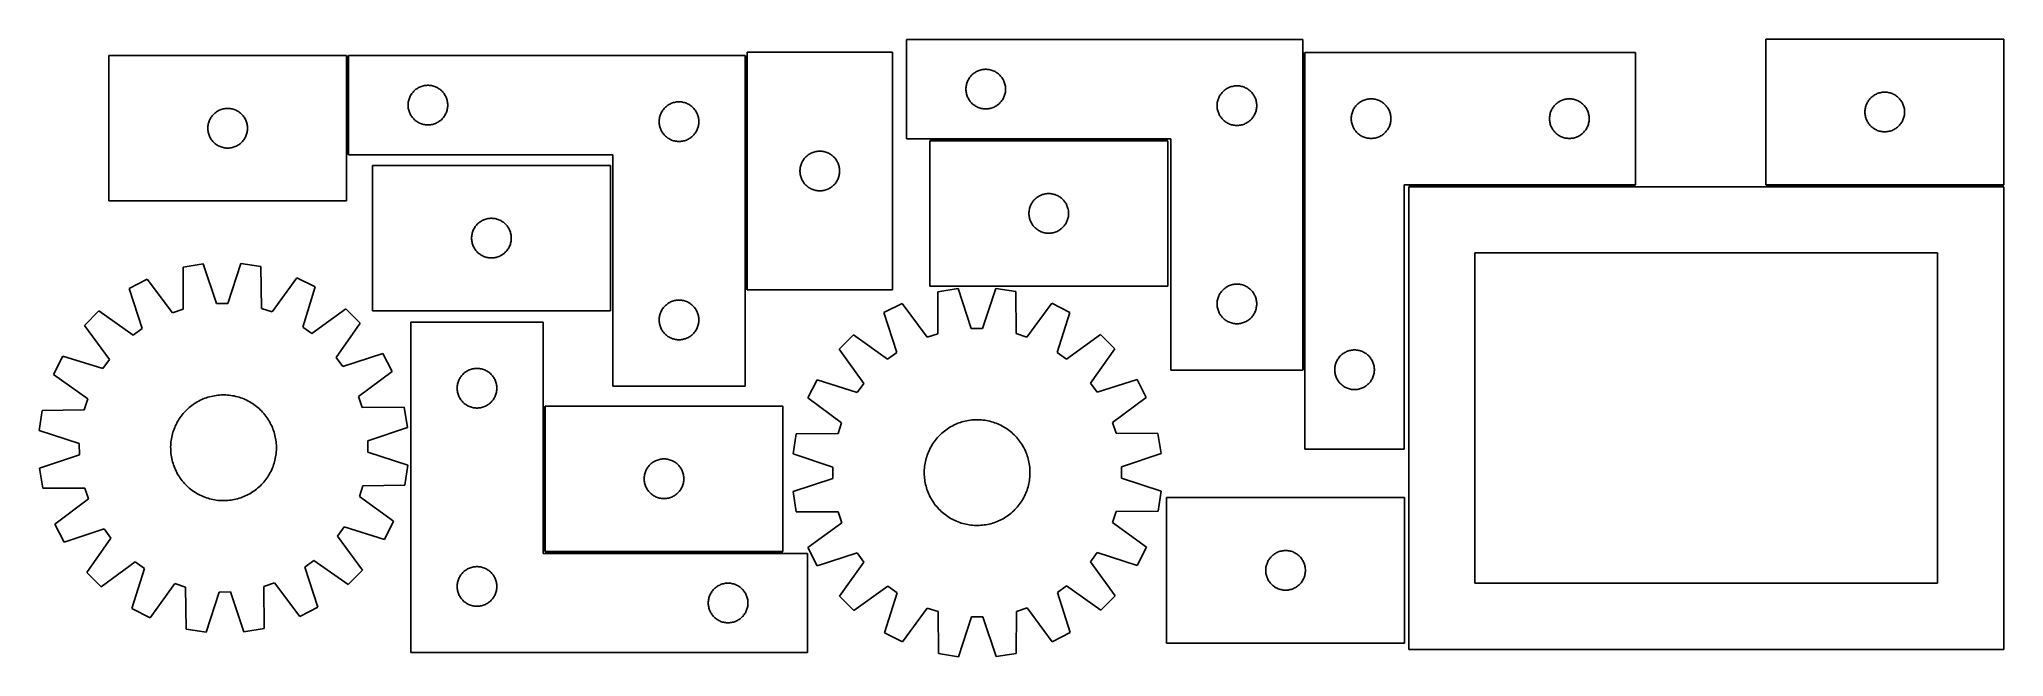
# Model space of a CAD drawing. Header units: millimetres. Extents: x 7 to 1493, y 7 to 474.
import ezdxf

# ---------------------------------------------------------------- set-up
doc = ezdxf.new("R2010")
doc.units = ezdxf.units.MM
doc.layers.add('COMMON', color=5, linetype='CONTINUOUS', true_color=0x0000ff)
doc.layers.add('CUT', color=7, linetype='CONTINUOUS', true_color=0x000000)

msp = doc.modelspace()

# ---------------------------------------------------------------- linework, layer by layer
at = {"layer": 'COMMON'}
for p, q in [((239.97665, 386.293488), (239.97665, 461.293488)), ((541.47665, 461.293488), (541.47665, 283.976833)), ((963.527029, 223.402135), (963.527029, 463.602813)), ((860.427884, 397.652135), (680.427884, 397.652135)), ((1214.277029, 362.852813), (1042.89444, 362.852813)), ((1312.89444, 362.852812), (1492.89444, 362.852812)), ((388.599273, 196.170685), (388.599273, 86.170685)), ((389.349274, 85.420684), (569.349274, 85.420684))]:
    msp.add_line(p, q, dxfattribs=at)
at = {"layer": 'CUT'}
for p, q in [((239.226649, 461.293488), (59.226649, 461.293488)), ((59.226649, 461.293488), (59.226649, 351.293488)), ((239.226649, 351.293488), (239.226649, 461.293488)), ((540.72665, 461.293488), (240.72665, 461.293488)), ((240.72665, 461.293488), (240.72665, 386.293488)), ((540.72665, 211.293488), (540.72665, 461.293488)), ((542.226651, 463.976833), (542.226651, 283.976833)), ((652.226651, 463.976833), (542.226651, 463.976833)), ((652.226651, 283.976833), (652.226651, 463.976833)), ((962.777028, 473.402135), (662.777028, 473.402135)), ((662.777028, 473.402135), (662.777028, 398.402135)), ((962.777028, 223.402135), (962.777028, 473.402135)), ((964.277029, 463.602813), (964.277029, 163.602813)), ((1214.277029, 463.602813), (964.277029, 463.602813)), ((1214.277029, 363.602813), (1214.277029, 463.602813)), ((1492.89444, 473.602813), (1312.89444, 473.602813)), ((1312.89444, 473.602813), (1312.89444, 363.602813)), ((1492.89444, 363.602813), (1492.89444, 473.602813)), ((711.510049, 445.804417), (712.034745, 446.371297)), ((712.034745, 446.371297), (712.587928, 446.910416)), ((712.587928, 446.910416), (713.16813, 447.420342)), ((713.16813, 447.420342), (713.773814, 447.899724)), ((713.773814, 447.899724), (714.403372, 448.34729)), ((714.403372, 448.34729), (715.055136, 448.761855)), ((715.055136, 448.761855), (715.727377, 449.142317)), ((715.727377, 449.142317), (716.418312, 449.487669)), ((716.418312, 449.487669), (717.126109, 449.796995)), ((717.126109, 449.796995), (717.848892, 450.069474)), ((717.848892, 450.069474), (718.584743, 450.304383)), ((718.584743, 450.304383), (719.331712, 450.501101)), ((719.331712, 450.501101), (720.087816, 450.659104)), ((720.087816, 450.659104), (720.851053, 450.777975)), ((720.851053, 450.777975), (721.619396, 450.857398)), ((721.619396, 450.857398), (722.390809, 450.897162)), ((722.390809, 450.897162), (723.163247, 450.897162)), ((723.163247, 450.897162), (723.93466, 450.857398)), ((723.93466, 450.857398), (724.703003, 450.777975)), ((724.703003, 450.777975), (725.466239, 450.659104)), ((725.466239, 450.659104), (726.222344, 450.501101)), ((726.222344, 450.501101), (726.969312, 450.304383)), ((726.969312, 450.304383), (727.705164, 450.069474)), ((727.705164, 450.069474), (728.427946, 449.796995)), ((728.427946, 449.796995), (729.135744, 449.487669)), ((729.135744, 449.487669), (729.826679, 449.142317)), ((729.826679, 449.142317), (730.49892, 448.761855)), ((730.49892, 448.761855), (731.150684, 448.34729)), ((731.150684, 448.34729), (731.780242, 447.899724)), ((731.780242, 447.899724), (732.385926, 447.420342)), ((732.385926, 447.420342), (732.966128, 446.910416)), ((732.966128, 446.910416), (733.519311, 446.371297)), ((733.519311, 446.371297), (734.044007, 445.804417)), ((287.309343, 430.499895), (287.672371, 431.181709)), ((287.672371, 431.181709), (288.070016, 431.843931)), ((288.070016, 431.843931), (288.501225, 432.484804)), ((288.501225, 432.484804), (288.964853, 433.10263)), ((288.964853, 433.10263), (289.459671, 433.69577)), ((289.459671, 433.69577), (289.984367, 434.26265)), ((289.984367, 434.26265), (290.53755, 434.801768)), ((290.53755, 434.801768), (291.117752, 435.311695)), ((291.117752, 435.311695), (291.723435, 435.791077)), ((291.723435, 435.791077), (292.352994, 436.238643)), ((292.352994, 436.238643), (293.004758, 436.653207)), ((293.004758, 436.653207), (293.676998, 437.03367)), ((293.676998, 437.03367), (294.367934, 437.379022)), ((294.367934, 437.379022), (295.075731, 437.688347)), ((295.075731, 437.688347), (295.798514, 437.960826)), ((295.798514, 437.960826), (296.534365, 438.195736)), ((296.534365, 438.195736), (297.281333, 438.392453)), ((297.281333, 438.392453), (298.037438, 438.550457)), ((298.037438, 438.550457), (298.800674, 438.669328)), ((298.800674, 438.669328), (299.569018, 438.748751)), ((299.569018, 438.748751), (300.340431, 438.788515)), ((300.340431, 438.788515), (301.112868, 438.788515)), ((301.112868, 438.788515), (301.884282, 438.748751)), ((301.884282, 438.748751), (302.652625, 438.669328)), ((302.652625, 438.669328), (303.415861, 438.550457)), ((303.415861, 438.550457), (304.171966, 438.392453)), ((304.171966, 438.392453), (304.918934, 438.195736)), ((304.918934, 438.195736), (305.654785, 437.960826)), ((305.654785, 437.960826), (306.377568, 437.688347)), ((306.377568, 437.688347), (307.085365, 437.379022)), ((307.085365, 437.379022), (307.776301, 437.03367)), ((307.776301, 437.03367), (308.448542, 436.653207)), ((308.448542, 436.653207), (309.100305, 436.238643)), ((309.100305, 436.238643), (309.729864, 435.791077)), ((309.729864, 435.791077), (310.335547, 435.311695)), ((310.335547, 435.311695), (310.91575, 434.801768)), ((310.91575, 434.801768), (311.468932, 434.26265)), ((311.468932, 434.26265), (311.993629, 433.69577)), ((311.993629, 433.69577), (312.488447, 433.10263)), ((312.488447, 433.10263), (312.952075, 432.484804)), ((312.952075, 432.484804), (313.383283, 431.843931)), ((313.383283, 431.843931), (313.780928, 431.181709)), ((313.780928, 431.181709), (314.143956, 430.499895)), ((707.777028, 435.902135), (707.796917, 436.674317)), ((707.796917, 435.129954), (707.777028, 435.902135)), ((707.796917, 436.674317), (707.85653, 437.44445)), ((707.85653, 434.35982), (707.796917, 435.129954)), ((707.85653, 437.44445), (707.955709, 438.210494)), ((707.955709, 433.593777), (707.85653, 434.35982)), ((707.955709, 438.210494), (708.094193, 438.970416)), ((708.094193, 432.833854), (707.955709, 433.593777)), ((708.094193, 438.970416), (708.271612, 439.722202)), ((708.271612, 432.082068), (708.094193, 432.833854)), ((708.271612, 439.722202), (708.487497, 440.463858)), ((708.487497, 431.340413), (708.271612, 432.082068)), ((708.487497, 440.463858), (708.741276, 441.193416)), ((708.741276, 430.610854), (708.487497, 431.340413)), ((708.741276, 441.193416), (709.032274, 441.908944)), ((709.032274, 441.908944), (709.359722, 442.608542)), ((709.359722, 442.608542), (709.722749, 443.290356)), ((709.722749, 443.290356), (710.120394, 443.952578)), ((710.120394, 443.952578), (710.551603, 444.593452)), ((710.551603, 444.593452), (711.015231, 445.211277)), ((711.015231, 445.211277), (711.510049, 445.804417)), ((734.044007, 445.804417), (734.538825, 445.211277)), ((734.538825, 445.211277), (735.002453, 444.593452)), ((735.002453, 444.593452), (735.433661, 443.952578)), ((735.433661, 443.952578), (735.831306, 443.290356)), ((735.831306, 443.290356), (736.194334, 442.608542)), ((736.194334, 442.608542), (736.521781, 441.908944)), ((736.521781, 441.908944), (736.81278, 441.193416)), ((736.81278, 441.193416), (737.066559, 440.463858)), ((737.066559, 431.340413), (736.81278, 430.610854)), ((737.066559, 440.463858), (737.282444, 439.722202)), ((737.282444, 432.082068), (737.066559, 431.340413)), ((737.282444, 439.722202), (737.459863, 438.970416)), ((737.459863, 432.833854), (737.282444, 432.082068)), ((737.459863, 438.970416), (737.598346, 438.210494)), ((737.598346, 433.593777), (737.459863, 432.833854)), ((737.598346, 438.210494), (737.697526, 437.44445)), ((737.697526, 434.35982), (737.598346, 433.593777)), ((737.697526, 437.44445), (737.757139, 436.674317)), ((737.757139, 435.129954), (737.697526, 434.35982)), ((737.757139, 436.674317), (737.777028, 435.902135)), ((737.777028, 435.902135), (737.757139, 435.129954)), ((899.722749, 430.790356), (900.120394, 431.452578)), ((900.120394, 431.452578), (900.551603, 432.093452)), ((900.551603, 432.093452), (901.015231, 432.711277)), ((901.015231, 432.711277), (901.510049, 433.304417)), ((901.510049, 433.304417), (902.034745, 433.871297)), ((902.034745, 433.871297), (902.587928, 434.410416)), ((902.587928, 434.410416), (903.16813, 434.920342)), ((903.16813, 434.920342), (903.773814, 435.399724)), ((903.773814, 435.399724), (904.403372, 435.84729)), ((904.403372, 435.84729), (905.055136, 436.261855)), ((905.055136, 436.261855), (905.727377, 436.642317)), ((905.727377, 436.642317), (906.418312, 436.987669)), ((906.418312, 436.987669), (907.126109, 437.296995)), ((907.126109, 437.296995), (907.848892, 437.569474)), ((907.848892, 437.569474), (908.584743, 437.804383)), ((908.584743, 437.804383), (909.331712, 438.001101)), ((909.331712, 438.001101), (910.087816, 438.159104)), ((910.087816, 438.159104), (910.851053, 438.277975)), ((910.851053, 438.277975), (911.619396, 438.357398)), ((911.619396, 438.357398), (912.390809, 438.397162)), ((912.390809, 438.397162), (913.163247, 438.397162)), ((913.163247, 438.397162), (913.93466, 438.357398)), ((913.93466, 438.357398), (914.703003, 438.277975)), ((914.703003, 438.277975), (915.466239, 438.159104)), ((915.466239, 438.159104), (916.222344, 438.001101)), ((916.222344, 438.001101), (916.969312, 437.804383)), ((916.969312, 437.804383), (917.705164, 437.569474)), ((917.705164, 437.569474), (918.427946, 437.296995)), ((918.427946, 437.296995), (919.135744, 436.987669)), ((919.135744, 436.987669), (919.826679, 436.642317)), ((919.826679, 436.642317), (920.49892, 436.261855)), ((920.49892, 436.261855), (921.150684, 435.84729)), ((921.150684, 435.84729), (921.780242, 435.399724)), ((921.780242, 435.399724), (922.385926, 434.920342)), ((922.385926, 434.920342), (922.966128, 434.410416)), ((922.966128, 434.410416), (923.519311, 433.871297)), ((923.519311, 433.871297), (924.044007, 433.304417)), ((924.044007, 433.304417), (924.538825, 432.711277)), ((924.538825, 432.711277), (925.002453, 432.093452)), ((925.002453, 432.093452), (925.433661, 431.452578)), ((925.433661, 431.452578), (925.831306, 430.790356)), ((1393.891226, 430.600402), (1394.520784, 431.047968)), ((1394.520784, 431.047968), (1395.172548, 431.462532)), ((1395.172548, 431.462532), (1395.844789, 431.842995)), ((1395.844789, 431.842995), (1396.535724, 432.188347)), ((1396.535724, 432.188347), (1397.243522, 432.497673)), ((1397.243522, 432.497673), (1397.966304, 432.770151)), ((1397.966304, 432.770151), (1398.702155, 433.005061)), ((1398.702155, 433.005061), (1399.449124, 433.201779)), ((1399.449124, 433.201779), (1400.205229, 433.359782)), ((1400.205229, 433.359782), (1400.968465, 433.478653)), ((1400.968465, 433.478653), (1401.736808, 433.558076)), ((1401.736808, 433.558076), (1402.508221, 433.59784)), ((1402.508221, 433.59784), (1403.280659, 433.59784)), ((1403.280659, 433.59784), (1404.052072, 433.558076)), ((1404.052072, 433.558076), (1404.820415, 433.478653)), ((1404.820415, 433.478653), (1405.583651, 433.359782)), ((1405.583651, 433.359782), (1406.339756, 433.201779)), ((1406.339756, 433.201779), (1407.086724, 433.005061)), ((1407.086724, 433.005061), (1407.822576, 432.770151)), ((1407.822576, 432.770151), (1408.545358, 432.497673)), ((1408.545358, 432.497673), (1409.253156, 432.188347)), ((1409.253156, 432.188347), (1409.944091, 431.842995)), ((1409.944091, 431.842995), (1410.616332, 431.462532)), ((1410.616332, 431.462532), (1411.268096, 431.047968)), ((1411.268096, 431.047968), (1411.897654, 430.600402)), ((137.464852, 415.60263), (137.95967, 416.19577)), ((137.95967, 416.19577), (138.484366, 416.76265)), ((138.484366, 416.76265), (139.037549, 417.301768)), ((139.037549, 417.301768), (139.617751, 417.811695)), ((139.617751, 417.811695), (140.223434, 418.291077)), ((140.223434, 418.291077), (140.852993, 418.738643)), ((140.852993, 418.738643), (141.504757, 419.153207)), ((141.504757, 419.153207), (142.176997, 419.53367)), ((142.176997, 419.53367), (142.867933, 419.879022)), ((142.867933, 419.879022), (143.57573, 420.188347)), ((143.57573, 420.188347), (144.298513, 420.460826)), ((144.298513, 420.460826), (145.034364, 420.695736)), ((145.034364, 420.695736), (145.781332, 420.892453)), ((145.781332, 420.892453), (146.537437, 421.050457)), ((146.537437, 421.050457), (147.300673, 421.169328)), ((147.300673, 421.169328), (148.069017, 421.248751)), ((148.069017, 421.248751), (148.84043, 421.288515)), ((148.84043, 421.288515), (149.612867, 421.288515)), ((149.612867, 421.288515), (150.384281, 421.248751)), ((150.384281, 421.248751), (151.152624, 421.169328)), ((151.152624, 421.169328), (151.91586, 421.050457)), ((151.91586, 421.050457), (152.671965, 420.892453)), ((152.671965, 420.892453), (153.418933, 420.695736)), ((153.418933, 420.695736), (154.154784, 420.460826)), ((154.154784, 420.460826), (154.877567, 420.188347)), ((154.877567, 420.188347), (155.585364, 419.879022)), ((155.585364, 419.879022), (156.2763, 419.53367)), ((156.2763, 419.53367), (156.948541, 419.153207)), ((156.948541, 419.153207), (157.600304, 418.738643)), ((157.600304, 418.738643), (158.229863, 418.291077)), ((158.229863, 418.291077), (158.835546, 417.811695)), ((158.835546, 417.811695), (159.415749, 417.301768)), ((159.415749, 417.301768), (159.968931, 416.76265)), ((159.968931, 416.76265), (160.493628, 416.19577)), ((160.493628, 416.19577), (160.988446, 415.60263)), ((285.72665, 423.793488), (285.746538, 424.565669)), ((285.746538, 423.021307), (285.72665, 423.793488)), ((285.746538, 424.565669), (285.806151, 425.335803)), ((285.806151, 422.251173), (285.746538, 423.021307)), ((285.806151, 425.335803), (285.905331, 426.101847)), ((285.905331, 421.485129), (285.806151, 422.251173)), ((285.905331, 426.101847), (286.043814, 426.861769)), ((286.043814, 420.725207), (285.905331, 421.485129)), ((286.043814, 426.861769), (286.221234, 427.613555)), ((286.221234, 419.973421), (286.043814, 420.725207)), ((286.221234, 427.613555), (286.437119, 428.35521)), ((286.437119, 419.231765), (286.221234, 419.973421)), ((286.437119, 428.35521), (286.690897, 429.084769)), ((286.690897, 418.502207), (286.437119, 419.231765)), ((286.690897, 429.084769), (286.981896, 429.800296)), ((286.981896, 417.786679), (286.690897, 418.502207)), ((286.981896, 429.800296), (287.309343, 430.499895)), ((287.309343, 417.087081), (286.981896, 417.786679)), ((287.672371, 416.405267), (287.309343, 417.087081)), ((288.070016, 415.743045), (287.672371, 416.405267)), ((313.780928, 416.405267), (313.383283, 415.743045)), ((314.143956, 417.087081), (313.780928, 416.405267)), ((314.143956, 430.499895), (314.471403, 429.800296)), ((314.471403, 417.786679), (314.143956, 417.087081)), ((314.471403, 429.800296), (314.762402, 429.084769)), ((314.762402, 418.502207), (314.471403, 417.786679)), ((314.762402, 429.084769), (315.01618, 428.35521)), ((315.01618, 419.231765), (314.762402, 418.502207)), ((315.01618, 428.35521), (315.232065, 427.613555)), ((315.232065, 419.973421), (315.01618, 419.231765)), ((315.232065, 427.613555), (315.409485, 426.861769)), ((315.409485, 420.725207), (315.232065, 419.973421)), ((315.409485, 426.861769), (315.547968, 426.101847)), ((315.547968, 421.485129), (315.409485, 420.725207)), ((315.547968, 426.101847), (315.647148, 425.335803)), ((315.647148, 422.251173), (315.547968, 421.485129)), ((315.647148, 425.335803), (315.706761, 424.565669)), ((315.706761, 423.021307), (315.647148, 422.251173)), ((315.706761, 424.565669), (315.72665, 423.793488)), ((315.72665, 423.793488), (315.706761, 423.021307)), ((476.437119, 415.85521), (476.690897, 416.584769)), ((476.690897, 416.584769), (476.981896, 417.300296)), ((476.981896, 417.300296), (477.309343, 417.999895)), ((477.309343, 417.999895), (477.672371, 418.681709)), ((477.672371, 418.681709), (478.070016, 419.343931)), ((478.070016, 419.343931), (478.501225, 419.984804)), ((478.501225, 419.984804), (478.964853, 420.60263)), ((478.964853, 420.60263), (479.459671, 421.19577)), ((479.459671, 421.19577), (479.984367, 421.76265)), ((479.984367, 421.76265), (480.53755, 422.301768)), ((480.53755, 422.301768), (481.117752, 422.811695)), ((481.117752, 422.811695), (481.723435, 423.291077)), ((481.723435, 423.291077), (482.352994, 423.738643)), ((482.352994, 423.738643), (483.004758, 424.153207)), ((483.004758, 424.153207), (483.676998, 424.53367)), ((483.676998, 424.53367), (484.367934, 424.879022)), ((484.367934, 424.879022), (485.075731, 425.188347)), ((485.075731, 425.188347), (485.798514, 425.460826)), ((485.798514, 425.460826), (486.534365, 425.695736)), ((486.534365, 425.695736), (487.281333, 425.892453)), ((487.281333, 425.892453), (488.037438, 426.050457)), ((488.037438, 426.050457), (488.800674, 426.169328)), ((488.800674, 426.169328), (489.569018, 426.248751)), ((489.569018, 426.248751), (490.340431, 426.288515)), ((490.340431, 426.288515), (491.112868, 426.288515)), ((491.112868, 426.288515), (491.884282, 426.248751)), ((491.884282, 426.248751), (492.652625, 426.169328)), ((492.652625, 426.169328), (493.415861, 426.050457)), ((493.415861, 426.050457), (494.171966, 425.892453)), ((494.171966, 425.892453), (494.918934, 425.695736)), ((494.918934, 425.695736), (495.654785, 425.460826)), ((495.654785, 425.460826), (496.377568, 425.188347)), ((496.377568, 425.188347), (497.085365, 424.879022)), ((497.085365, 424.879022), (497.776301, 424.53367)), ((497.776301, 424.53367), (498.448542, 424.153207)), ((498.448542, 424.153207), (499.100305, 423.738643)), ((499.100305, 423.738643), (499.729864, 423.291077)), ((499.729864, 423.291077), (500.335547, 422.811695)), ((500.335547, 422.811695), (500.91575, 422.301768)), ((500.91575, 422.301768), (501.468932, 421.76265)), ((501.468932, 421.76265), (501.993629, 421.19577)), ((501.993629, 421.19577), (502.488447, 420.60263)), ((502.488447, 420.60263), (502.952075, 419.984804)), ((502.952075, 419.984804), (503.383283, 419.343931)), ((503.383283, 419.343931), (503.780928, 418.681709)), ((503.780928, 418.681709), (504.143956, 417.999895)), ((504.143956, 417.999895), (504.471403, 417.300296)), ((504.471403, 417.300296), (504.762402, 416.584769)), ((504.762402, 416.584769), (505.01618, 415.85521)), ((709.032274, 429.895327), (708.741276, 430.610854)), ((709.359722, 429.195728), (709.032274, 429.895327)), ((709.722749, 428.513914), (709.359722, 429.195728)), ((710.120394, 427.851692), (709.722749, 428.513914)), ((710.551603, 427.210819), (710.120394, 427.851692)), ((711.015231, 426.592993), (710.551603, 427.210819)), ((711.510049, 425.999853), (711.015231, 426.592993)), ((712.034745, 425.432973), (711.510049, 425.999853)), ((712.587928, 424.893855), (712.034745, 425.432973)), ((713.16813, 424.383928), (712.587928, 424.893855)), ((713.773814, 423.904547), (713.16813, 424.383928)), ((714.403372, 423.45698), (713.773814, 423.904547)), ((715.055136, 423.042416), (714.403372, 423.45698)), ((715.727377, 422.661953), (715.055136, 423.042416)), ((716.418312, 422.316601), (715.727377, 422.661953)), ((717.126109, 422.007276), (716.418312, 422.316601)), ((717.848892, 421.734797), (717.126109, 422.007276)), ((718.584743, 421.499887), (717.848892, 421.734797)), ((719.331712, 421.30317), (718.584743, 421.499887)), ((720.087816, 421.145166), (719.331712, 421.30317)), ((720.851053, 421.026295), (720.087816, 421.145166)), ((721.619396, 420.946872), (720.851053, 421.026295)), ((722.390809, 420.907108), (721.619396, 420.946872)), ((723.163247, 420.907108), (722.390809, 420.907108)), ((723.93466, 420.946872), (723.163247, 420.907108)), ((724.703003, 421.026295), (723.93466, 420.946872)), ((725.466239, 421.145166), (724.703003, 421.026295)), ((726.222344, 421.30317), (725.466239, 421.145166)), ((726.969312, 421.499887), (726.222344, 421.30317)), ((727.705164, 421.734797), (726.969312, 421.499887)), ((728.427946, 422.007276), (727.705164, 421.734797)), ((729.135744, 422.316601), (728.427946, 422.007276)), ((729.826679, 422.661953), (729.135744, 422.316601)), ((730.49892, 423.042416), (729.826679, 422.661953)), ((731.150684, 423.45698), (730.49892, 423.042416)), ((731.780242, 423.904547), (731.150684, 423.45698)), ((732.385926, 424.383928), (731.780242, 423.904547)), ((732.966128, 424.893855), (732.385926, 424.383928)), ((733.519311, 425.432973), (732.966128, 424.893855)), ((734.044007, 425.999853), (733.519311, 425.432973)), ((734.538825, 426.592993), (734.044007, 425.999853)), ((735.002453, 427.210819), (734.538825, 426.592993)), ((735.433661, 427.851692), (735.002453, 427.210819)), ((735.831306, 428.513914), (735.433661, 427.851692)), ((736.194334, 429.195728), (735.831306, 428.513914)), ((736.521781, 429.895327), (736.194334, 429.195728)), ((736.81278, 430.610854), (736.521781, 429.895327)), ((897.777028, 423.402135), (897.796917, 424.174317)), ((897.796917, 422.629954), (897.777028, 423.402135)), ((897.796917, 424.174317), (897.85653, 424.94445)), ((897.85653, 421.85982), (897.796917, 422.629954)), ((897.85653, 424.94445), (897.955709, 425.710494)), ((897.955709, 421.093777), (897.85653, 421.85982)), ((897.955709, 425.710494), (898.094193, 426.470416)), ((898.094193, 420.333854), (897.955709, 421.093777)), ((898.094193, 426.470416), (898.271612, 427.222202)), ((898.271612, 419.582068), (898.094193, 420.333854)), ((898.271612, 427.222202), (898.487497, 427.963858)), ((898.487497, 418.840413), (898.271612, 419.582068)), ((898.487497, 427.963858), (898.741276, 428.693416)), ((898.741276, 418.110854), (898.487497, 418.840413)), ((898.741276, 428.693416), (899.032274, 429.408944)), ((899.032274, 417.395327), (898.741276, 418.110854)), ((899.032274, 429.408944), (899.359722, 430.108542)), ((899.359722, 416.695728), (899.032274, 417.395327)), ((899.359722, 430.108542), (899.722749, 430.790356)), ((899.722749, 416.013914), (899.359722, 416.695728)), ((925.831306, 430.790356), (926.194334, 430.108542)), ((926.194334, 416.695728), (925.831306, 416.013914)), ((926.194334, 430.108542), (926.521781, 429.408944)), ((926.521781, 417.395327), (926.194334, 416.695728)), ((926.521781, 429.408944), (926.81278, 428.693416)), ((926.81278, 418.110854), (926.521781, 417.395327)), ((926.81278, 428.693416), (927.066559, 427.963858)), ((927.066559, 418.840413), (926.81278, 418.110854)), ((927.066559, 427.963858), (927.282444, 427.222202)), ((927.282444, 419.582068), (927.066559, 418.840413)), ((927.282444, 427.222202), (927.459863, 426.470416)), ((927.459863, 420.333854), (927.282444, 419.582068)), ((927.459863, 426.470416), (927.598346, 425.710494)), ((927.598346, 421.093777), (927.459863, 420.333854)), ((927.598346, 425.710494), (927.697526, 424.94445)), ((927.697526, 421.85982), (927.598346, 421.093777)), ((927.697526, 424.94445), (927.757139, 424.174317)), ((927.757139, 422.629954), (927.697526, 421.85982)), ((927.757139, 424.174317), (927.777028, 423.402135)), ((927.777028, 423.402135), (927.757139, 422.629954)), ((999.401189, 415.528788), (999.52006, 416.292024)), ((999.52006, 416.292024), (999.678063, 417.048129)), ((999.678063, 417.048129), (999.874781, 417.795098)), ((999.874781, 417.795098), (1000.10969, 418.530949)), ((1000.10969, 418.530949), (1000.382169, 419.253731)), ((1000.382169, 419.253731), (1000.691495, 419.961529)), ((1000.691495, 419.961529), (1001.036847, 420.652464)), ((1001.036847, 420.652464), (1001.417309, 421.324705)), ((1001.417309, 421.324705), (1001.831874, 421.976469)), ((1001.831874, 421.976469), (1002.27944, 422.606027)), ((1002.27944, 422.606027), (1002.758822, 423.211711)), ((1002.758822, 423.211711), (1003.268748, 423.791913)), ((1003.268748, 423.791913), (1003.807867, 424.345096)), ((1003.807867, 424.345096), (1004.374747, 424.869792)), ((1004.374747, 424.869792), (1004.967887, 425.36461)), ((1004.967887, 425.36461), (1005.585712, 425.828238)), ((1005.585712, 425.828238), (1006.226586, 426.259446)), ((1006.226586, 426.259446), (1006.888808, 426.657092)), ((1006.888808, 426.657092), (1007.570622, 427.020119)), ((1007.570622, 427.020119), (1008.27022, 427.347567)), ((1008.27022, 427.347567), (1008.985748, 427.638565)), ((1008.985748, 427.638565), (1009.715306, 427.892344)), ((1009.715306, 427.892344), (1010.456962, 428.108229)), ((1010.456962, 428.108229), (1011.208748, 428.285648)), ((1011.208748, 428.285648), (1011.96867, 428.424131)), ((1011.96867, 428.424131), (1012.734714, 428.523311)), ((1012.734714, 428.523311), (1013.504848, 428.582924)), ((1013.504848, 428.582924), (1014.277029, 428.602813)), ((1014.277029, 428.602813), (1015.04921, 428.582924)), ((1015.04921, 428.582924), (1015.819344, 428.523311)), ((1015.819344, 428.523311), (1016.585388, 428.424131)), ((1016.585388, 428.424131), (1017.34531, 428.285648)), ((1017.34531, 428.285648), (1018.097096, 428.108229)), ((1018.097096, 428.108229), (1018.838751, 427.892344)), ((1018.838751, 427.892344), (1019.56831, 427.638565)), ((1019.56831, 427.638565), (1020.283837, 427.347567)), ((1020.283837, 427.347567), (1020.983436, 427.020119)), ((1020.983436, 427.020119), (1021.66525, 426.657092)), ((1021.66525, 426.657092), (1022.327472, 426.259446)), ((1022.327472, 426.259446), (1022.968345, 425.828238)), ((1022.968345, 425.828238), (1023.586171, 425.36461)), ((1023.586171, 425.36461), (1024.179311, 424.869792)), ((1024.179311, 424.869792), (1024.746191, 424.345096)), ((1024.746191, 424.345096), (1025.285309, 423.791913)), ((1025.285309, 423.791913), (1025.795236, 423.211711)), ((1025.795236, 423.211711), (1026.274618, 422.606027)), ((1026.274618, 422.606027), (1026.722184, 421.976469)), ((1026.722184, 421.976469), (1027.136748, 421.324705)), ((1027.136748, 421.324705), (1027.517211, 420.652464)), ((1027.517211, 420.652464), (1027.862563, 419.961529)), ((1027.862563, 419.961529), (1028.171888, 419.253731)), ((1028.171888, 419.253731), (1028.444367, 418.530949)), ((1028.444367, 418.530949), (1028.679277, 417.795098)), ((1028.679277, 417.795098), (1028.875994, 417.048129)), ((1028.875994, 417.048129), (1029.033998, 416.292024)), ((1029.033998, 416.292024), (1029.152869, 415.528788)), ((1149.401189, 415.528788), (1149.52006, 416.292024)), ((1149.52006, 416.292024), (1149.678063, 417.048129)), ((1149.678063, 417.048129), (1149.874781, 417.795098)), ((1149.874781, 417.795098), (1150.10969, 418.530949)), ((1150.10969, 418.530949), (1150.382169, 419.253731)), ((1150.382169, 419.253731), (1150.691495, 419.961529)), ((1150.691495, 419.961529), (1151.036847, 420.652464)), ((1151.036847, 420.652464), (1151.417309, 421.324705)), ((1151.417309, 421.324705), (1151.831874, 421.976469)), ((1151.831874, 421.976469), (1152.27944, 422.606027)), ((1152.27944, 422.606027), (1152.758822, 423.211711)), ((1152.758822, 423.211711), (1153.268748, 423.791913)), ((1153.268748, 423.791913), (1153.807867, 424.345096)), ((1153.807867, 424.345096), (1154.374747, 424.869792)), ((1154.374747, 424.869792), (1154.967887, 425.36461)), ((1154.967887, 425.36461), (1155.585712, 425.828238)), ((1155.585712, 425.828238), (1156.226586, 426.259446)), ((1156.226586, 426.259446), (1156.888808, 426.657092)), ((1156.888808, 426.657092), (1157.570622, 427.020119)), ((1157.570622, 427.020119), (1158.27022, 427.347567)), ((1158.27022, 427.347567), (1158.985748, 427.638565)), ((1158.985748, 427.638565), (1159.715306, 427.892344)), ((1159.715306, 427.892344), (1160.456962, 428.108229)), ((1160.456962, 428.108229), (1161.208748, 428.285648)), ((1161.208748, 428.285648), (1161.96867, 428.424131)), ((1161.96867, 428.424131), (1162.734714, 428.523311)), ((1162.734714, 428.523311), (1163.504848, 428.582924)), ((1163.504848, 428.582924), (1164.277029, 428.602813)), ((1164.277029, 428.602813), (1165.04921, 428.582924)), ((1165.04921, 428.582924), (1165.819344, 428.523311)), ((1165.819344, 428.523311), (1166.585388, 428.424131)), ((1166.585388, 428.424131), (1167.34531, 428.285648)), ((1167.34531, 428.285648), (1168.097096, 428.108229)), ((1168.097096, 428.108229), (1168.838751, 427.892344)), ((1168.838751, 427.892344), (1169.56831, 427.638565)), ((1169.56831, 427.638565), (1170.283837, 427.347567)), ((1170.283837, 427.347567), (1170.983436, 427.020119)), ((1170.983436, 427.020119), (1171.66525, 426.657092)), ((1171.66525, 426.657092), (1172.327472, 426.259446)), ((1172.327472, 426.259446), (1172.968345, 425.828238)), ((1172.968345, 425.828238), (1173.586171, 425.36461)), ((1173.586171, 425.36461), (1174.179311, 424.869792)), ((1174.179311, 424.869792), (1174.746191, 424.345096)), ((1174.746191, 424.345096), (1175.285309, 423.791913)), ((1175.285309, 423.791913), (1175.795236, 423.211711)), ((1175.795236, 423.211711), (1176.274618, 422.606027)), ((1176.274618, 422.606027), (1176.722184, 421.976469)), ((1176.722184, 421.976469), (1177.136748, 421.324705)), ((1177.136748, 421.324705), (1177.517211, 420.652464)), ((1177.517211, 420.652464), (1177.862563, 419.961529)), ((1177.862563, 419.961529), (1178.171888, 419.253731)), ((1178.171888, 419.253731), (1178.444367, 418.530949)), ((1178.444367, 418.530949), (1178.679277, 417.795098)), ((1178.679277, 417.795098), (1178.875994, 417.048129)), ((1178.875994, 417.048129), (1179.033998, 416.292024)), ((1179.033998, 416.292024), (1179.152869, 415.528788)), ((1387.89444, 418.602813), (1387.914329, 419.374994)), ((1387.914329, 417.830632), (1387.89444, 418.602813)), ((1387.914329, 419.374994), (1387.973942, 420.145128)), ((1387.973942, 417.060498), (1387.914329, 417.830632)), ((1387.973942, 420.145128), (1388.073122, 420.911172)), ((1388.073122, 416.294454), (1387.973942, 417.060498)), ((1388.073122, 420.911172), (1388.211605, 421.671094)), ((1388.211605, 415.534532), (1388.073122, 416.294454)), ((1388.211605, 421.671094), (1388.389024, 422.42288)), ((1388.389024, 422.42288), (1388.604909, 423.164536)), ((1388.604909, 423.164536), (1388.858688, 423.894094)), ((1388.858688, 423.894094), (1389.149686, 424.609622)), ((1389.149686, 424.609622), (1389.477134, 425.30922)), ((1389.477134, 425.30922), (1389.840161, 425.991034)), ((1389.840161, 425.991034), (1390.237807, 426.653256)), ((1390.237807, 426.653256), (1390.669015, 427.29413)), ((1390.669015, 427.29413), (1391.132643, 427.911955)), ((1391.132643, 427.911955), (1391.627461, 428.505095)), ((1391.627461, 428.505095), (1392.152157, 429.071975)), ((1392.152157, 429.071975), (1392.70534, 429.611094)), ((1392.70534, 429.611094), (1393.285542, 430.12102)), ((1393.285542, 430.12102), (1393.891226, 430.600402)), ((1411.897654, 430.600402), (1412.503338, 430.12102)), ((1412.503338, 430.12102), (1413.08354, 429.611094)), ((1413.08354, 429.611094), (1413.636723, 429.071975)), ((1413.636723, 429.071975), (1414.161419, 428.505095)), ((1414.161419, 428.505095), (1414.656237, 427.911955)), ((1414.656237, 427.911955), (1415.119865, 427.29413)), ((1415.119865, 427.29413), (1415.551073, 426.653256)), ((1415.551073, 426.653256), (1415.948719, 425.991034)), ((1415.948719, 425.991034), (1416.311746, 425.30922)), ((1416.311746, 425.30922), (1416.639194, 424.609622)), ((1416.639194, 424.609622), (1416.930192, 423.894094)), ((1416.930192, 423.894094), (1417.183971, 423.164536)), ((1417.183971, 423.164536), (1417.399856, 422.42288)), ((1417.399856, 422.42288), (1417.577275, 421.671094)), ((1417.577275, 421.671094), (1417.715758, 420.911172)), ((1417.715758, 416.294454), (1417.577275, 415.534532)), ((1417.715758, 420.911172), (1417.814938, 420.145128)), ((1417.814938, 417.060498), (1417.715758, 416.294454)), ((1417.814938, 420.145128), (1417.874551, 419.374994)), ((1417.874551, 417.830632), (1417.814938, 417.060498)), ((1417.874551, 419.374994), (1417.89444, 418.602813)), ((1417.89444, 418.602813), (1417.874551, 417.830632)), ((134.226649, 406.293488), (134.246537, 407.065669)), ((134.246537, 405.521307), (134.226649, 406.293488)), ((134.246537, 407.065669), (134.30615, 407.835803)), ((134.30615, 404.751173), (134.246537, 405.521307)), ((134.30615, 407.835803), (134.40533, 408.601847)), ((134.40533, 403.985129), (134.30615, 404.751173)), ((134.40533, 408.601847), (134.543813, 409.361769)), ((134.543813, 403.225207), (134.40533, 403.985129)), ((134.543813, 409.361769), (134.721233, 410.113555)), ((134.721233, 402.473421), (134.543813, 403.225207)), ((134.721233, 410.113555), (134.937118, 410.85521)), ((134.937118, 401.731765), (134.721233, 402.473421)), ((134.937118, 410.85521), (135.190896, 411.584769)), ((135.190896, 401.002207), (134.937118, 401.731765)), ((135.190896, 411.584769), (135.481895, 412.300296)), ((135.481895, 412.300296), (135.809342, 412.999895)), ((135.809342, 412.999895), (136.17237, 413.681709)), ((136.17237, 413.681709), (136.570015, 414.343931)), ((136.570015, 414.343931), (137.001224, 414.984804)), ((137.001224, 414.984804), (137.464852, 415.60263)), ((160.988446, 415.60263), (161.452074, 414.984804)), ((161.452074, 414.984804), (161.883282, 414.343931)), ((161.883282, 414.343931), (162.280927, 413.681709)), ((162.280927, 413.681709), (162.643955, 412.999895)), ((162.643955, 412.999895), (162.971402, 412.300296)), ((162.971402, 412.300296), (163.262401, 411.584769)), ((163.262401, 411.584769), (163.516179, 410.85521)), ((163.516179, 401.731765), (163.262401, 401.002207)), ((163.516179, 410.85521), (163.732064, 410.113555)), ((163.732064, 402.473421), (163.516179, 401.731765)), ((163.732064, 410.113555), (163.909484, 409.361769)), ((163.909484, 403.225207), (163.732064, 402.473421)), ((163.909484, 409.361769), (164.047967, 408.601847)), ((164.047967, 403.985129), (163.909484, 403.225207)), ((164.047967, 408.601847), (164.147147, 407.835803)), ((164.147147, 404.751173), (164.047967, 403.985129)), ((164.147147, 407.835803), (164.20676, 407.065669)), ((164.20676, 405.521307), (164.147147, 404.751173)), ((164.20676, 407.065669), (164.226649, 406.293488)), ((164.226649, 406.293488), (164.20676, 405.521307)), ((288.501225, 415.102171), (288.070016, 415.743045)), ((288.964853, 414.484346), (288.501225, 415.102171)), ((289.459671, 413.891206), (288.964853, 414.484346)), ((289.984367, 413.324326), (289.459671, 413.891206)), ((290.53755, 412.785207), (289.984367, 413.324326)), ((291.117752, 412.275281), (290.53755, 412.785207)), ((291.723435, 411.795899), (291.117752, 412.275281)), ((292.352994, 411.348333), (291.723435, 411.795899)), ((293.004758, 410.933768), (292.352994, 411.348333)), ((293.676998, 410.553306), (293.004758, 410.933768)), ((294.367934, 410.207954), (293.676998, 410.553306)), ((295.075731, 409.898628), (294.367934, 410.207954)), ((295.798514, 409.626149), (295.075731, 409.898628)), ((296.534365, 409.39124), (295.798514, 409.626149)), ((297.281333, 409.194522), (296.534365, 409.39124)), ((298.037438, 409.036519), (297.281333, 409.194522)), ((298.800674, 408.917648), (298.037438, 409.036519)), ((299.569018, 408.838225), (298.800674, 408.917648)), ((300.340431, 408.798461), (299.569018, 408.838225)), ((301.112868, 408.798461), (300.340431, 408.798461)), ((301.884282, 408.838225), (301.112868, 408.798461)), ((302.652625, 408.917648), (301.884282, 408.838225)), ((303.415861, 409.036519), (302.652625, 408.917648)), ((304.171966, 409.194522), (303.415861, 409.036519)), ((304.918934, 409.39124), (304.171966, 409.194522)), ((305.654785, 409.626149), (304.918934, 409.39124)), ((306.377568, 409.898628), (305.654785, 409.626149)), ((307.085365, 410.207954), (306.377568, 409.898628)), ((307.776301, 410.553306), (307.085365, 410.207954)), ((308.448542, 410.933768), (307.776301, 410.553306)), ((309.100305, 411.348333), (308.448542, 410.933768)), ((309.729864, 411.795899), (309.100305, 411.348333)), ((310.335547, 412.275281), (309.729864, 411.795899)), ((310.91575, 412.785207), (310.335547, 412.275281)), ((311.468932, 413.324326), (310.91575, 412.785207)), ((311.993629, 413.891206), (311.468932, 413.324326)), ((312.488447, 414.484346), (311.993629, 413.891206)), ((312.952075, 415.102171), (312.488447, 414.484346)), ((313.383283, 415.743045), (312.952075, 415.102171)), ((475.72665, 411.293488), (475.746538, 412.065669)), ((475.746538, 410.521307), (475.72665, 411.293488)), ((475.746538, 412.065669), (475.806151, 412.835803)), ((475.806151, 409.751173), (475.746538, 410.521307)), ((475.806151, 412.835803), (475.905331, 413.601847)), ((475.905331, 408.985129), (475.806151, 409.751173)), ((475.905331, 413.601847), (476.043814, 414.361769)), ((476.043814, 408.225207), (475.905331, 408.985129)), ((476.043814, 414.361769), (476.221234, 415.113555)), ((476.221234, 407.473421), (476.043814, 408.225207)), ((476.221234, 415.113555), (476.437119, 415.85521)), ((476.437119, 406.731765), (476.221234, 407.473421)), ((476.690897, 406.002207), (476.437119, 406.731765)), ((476.981896, 405.286679), (476.690897, 406.002207)), ((477.309343, 404.587081), (476.981896, 405.286679)), ((477.672371, 403.905267), (477.309343, 404.587081)), ((478.070016, 403.243045), (477.672371, 403.905267)), ((478.501225, 402.602171), (478.070016, 403.243045)), ((478.964853, 401.984346), (478.501225, 402.602171)), ((479.459671, 401.391206), (478.964853, 401.984346)), ((479.984367, 400.824326), (479.459671, 401.391206)), ((501.993629, 401.391206), (501.468932, 400.824326)), ((502.488447, 401.984346), (501.993629, 401.391206)), ((502.952075, 402.602171), (502.488447, 401.984346)), ((503.383283, 403.243045), (502.952075, 402.602171)), ((503.780928, 403.905267), (503.383283, 403.243045)), ((504.143956, 404.587081), (503.780928, 403.905267)), ((504.471403, 405.286679), (504.143956, 404.587081)), ((504.762402, 406.002207), (504.471403, 405.286679)), ((505.01618, 406.731765), (504.762402, 406.002207)), ((505.01618, 415.85521), (505.232065, 415.113555)), ((505.232065, 407.473421), (505.01618, 406.731765)), ((505.232065, 415.113555), (505.409485, 414.361769)), ((505.409485, 408.225207), (505.232065, 407.473421)), ((505.409485, 414.361769), (505.547968, 413.601847)), ((505.547968, 408.985129), (505.409485, 408.225207)), ((505.547968, 413.601847), (505.647148, 412.835803)), ((505.647148, 409.751173), (505.547968, 408.985129)), ((505.647148, 412.835803), (505.706761, 412.065669)), ((505.706761, 410.521307), (505.647148, 409.751173)), ((505.706761, 412.065669), (505.72665, 411.293488)), ((505.72665, 411.293488), (505.706761, 410.521307)), ((900.120394, 415.351692), (899.722749, 416.013914)), ((900.551603, 414.710819), (900.120394, 415.351692)), ((901.015231, 414.092993), (900.551603, 414.710819)), ((901.510049, 413.499853), (901.015231, 414.092993)), ((902.034745, 412.932973), (901.510049, 413.499853)), ((902.587928, 412.393855), (902.034745, 412.932973)), ((903.16813, 411.883928), (902.587928, 412.393855)), ((903.773814, 411.404547), (903.16813, 411.883928)), ((904.403372, 410.95698), (903.773814, 411.404547)), ((905.055136, 410.542416), (904.403372, 410.95698)), ((905.727377, 410.161953), (905.055136, 410.542416)), ((906.418312, 409.816601), (905.727377, 410.161953)), ((907.126109, 409.507276), (906.418312, 409.816601)), ((907.848892, 409.234797), (907.126109, 409.507276)), ((908.584743, 408.999887), (907.848892, 409.234797)), ((909.331712, 408.80317), (908.584743, 408.999887)), ((910.087816, 408.645166), (909.331712, 408.80317)), ((910.851053, 408.526295), (910.087816, 408.645166)), ((911.619396, 408.446872), (910.851053, 408.526295)), ((912.390809, 408.407108), (911.619396, 408.446872)), ((913.163247, 408.407108), (912.390809, 408.407108)), ((913.93466, 408.446872), (913.163247, 408.407108)), ((914.703003, 408.526295), (913.93466, 408.446872)), ((915.466239, 408.645166), (914.703003, 408.526295)), ((916.222344, 408.80317), (915.466239, 408.645166)), ((916.969312, 408.999887), (916.222344, 408.80317)), ((917.705164, 409.234797), (916.969312, 408.999887)), ((918.427946, 409.507276), (917.705164, 409.234797)), ((919.135744, 409.816601), (918.427946, 409.507276)), ((919.826679, 410.161953), (919.135744, 409.816601)), ((920.49892, 410.542416), (919.826679, 410.161953)), ((921.150684, 410.95698), (920.49892, 410.542416)), ((921.780242, 411.404547), (921.150684, 410.95698)), ((922.385926, 411.883928), (921.780242, 411.404547)), ((922.966128, 412.393855), (922.385926, 411.883928)), ((923.519311, 412.932973), (922.966128, 412.393855)), ((924.044007, 413.499853), (923.519311, 412.932973)), ((924.538825, 414.092993), (924.044007, 413.499853)), ((925.002453, 414.710819), (924.538825, 414.092993)), ((925.433661, 415.351692), (925.002453, 414.710819)), ((925.831306, 416.013914), (925.433661, 415.351692)), ((999.282002, 413.989032), (999.321766, 414.760445)), ((999.282002, 413.216594), (999.282002, 413.989032)), ((999.321766, 412.445181), (999.282002, 413.216594)), ((999.321766, 414.760445), (999.401189, 415.528788)), ((999.401189, 411.676838), (999.321766, 412.445181)), ((999.52006, 410.913602), (999.401189, 411.676838)), ((999.678063, 410.157497), (999.52006, 410.913602)), ((999.874781, 409.410529), (999.678063, 410.157497)), ((1000.10969, 408.674677), (999.874781, 409.410529)), ((1000.382169, 407.951895), (1000.10969, 408.674677)), ((1000.691495, 407.244097), (1000.382169, 407.951895)), ((1001.036847, 406.553162), (1000.691495, 407.244097)), ((1001.417309, 405.880921), (1001.036847, 406.553162)), ((1001.831874, 405.229157), (1001.417309, 405.880921)), ((1002.27944, 404.599599), (1001.831874, 405.229157)), ((1002.758822, 403.993915), (1002.27944, 404.599599)), ((1003.268748, 403.413713), (1002.758822, 403.993915)), ((1003.807867, 402.86053), (1003.268748, 403.413713)), ((1004.374747, 402.335834), (1003.807867, 402.86053)), ((1004.967887, 401.841016), (1004.374747, 402.335834)), ((1005.585712, 401.377388), (1004.967887, 401.841016)), ((1006.226586, 400.94618), (1005.585712, 401.377388)), ((1022.968345, 401.377388), (1022.327472, 400.94618)), ((1023.586171, 401.841016), (1022.968345, 401.377388)), ((1024.179311, 402.335834), (1023.586171, 401.841016)), ((1024.746191, 402.86053), (1024.179311, 402.335834)), ((1025.285309, 403.413713), (1024.746191, 402.86053)), ((1025.795236, 403.993915), (1025.285309, 403.413713)), ((1026.274618, 404.599599), (1025.795236, 403.993915)), ((1026.722184, 405.229157), (1026.274618, 404.599599)), ((1027.136748, 405.880921), (1026.722184, 405.229157)), ((1027.517211, 406.553162), (1027.136748, 405.880921)), ((1027.862563, 407.244097), (1027.517211, 406.553162)), ((1028.171888, 407.951895), (1027.862563, 407.244097)), ((1028.444367, 408.674677), (1028.171888, 407.951895)), ((1028.679277, 409.410529), (1028.444367, 408.674677)), ((1028.875994, 410.157497), (1028.679277, 409.410529)), ((1029.033998, 410.913602), (1028.875994, 410.157497)), ((1029.152869, 411.676838), (1029.033998, 410.913602)), ((1029.152869, 415.528788), (1029.232292, 414.760445)), ((1029.232292, 412.445181), (1029.152869, 411.676838)), ((1029.232292, 414.760445), (1029.272056, 413.989032)), ((1029.272056, 413.216594), (1029.232292, 412.445181)), ((1029.272056, 413.989032), (1029.272056, 413.216594)), ((1149.282002, 413.989032), (1149.321766, 414.760445)), ((1149.282002, 413.216594), (1149.282002, 413.989032)), ((1149.321766, 412.445181), (1149.282002, 413.216594)), ((1149.321766, 414.760445), (1149.401189, 415.528788)), ((1149.401189, 411.676838), (1149.321766, 412.445181)), ((1149.52006, 410.913602), (1149.401189, 411.676838)), ((1149.678063, 410.157497), (1149.52006, 410.913602)), ((1149.874781, 409.410529), (1149.678063, 410.157497)), ((1150.10969, 408.674677), (1149.874781, 409.410529)), ((1150.382169, 407.951895), (1150.10969, 408.674677)), ((1150.691495, 407.244097), (1150.382169, 407.951895)), ((1151.036847, 406.553162), (1150.691495, 407.244097)), ((1151.417309, 405.880921), (1151.036847, 406.553162)), ((1151.831874, 405.229157), (1151.417309, 405.880921)), ((1152.27944, 404.599599), (1151.831874, 405.229157)), ((1152.758822, 403.993915), (1152.27944, 404.599599)), ((1153.268748, 403.413713), (1152.758822, 403.993915)), ((1153.807867, 402.86053), (1153.268748, 403.413713)), ((1154.374747, 402.335834), (1153.807867, 402.86053)), ((1154.967887, 401.841016), (1154.374747, 402.335834)), ((1155.585712, 401.377388), (1154.967887, 401.841016)), ((1156.226586, 400.94618), (1155.585712, 401.377388)), ((1172.968345, 401.377388), (1172.327472, 400.94618)), ((1173.586171, 401.841016), (1172.968345, 401.377388)), ((1174.179311, 402.335834), (1173.586171, 401.841016)), ((1174.746191, 402.86053), (1174.179311, 402.335834)), ((1175.285309, 403.413713), (1174.746191, 402.86053)), ((1175.795236, 403.993915), (1175.285309, 403.413713)), ((1176.274618, 404.599599), (1175.795236, 403.993915)), ((1176.722184, 405.229157), (1176.274618, 404.599599)), ((1177.136748, 405.880921), (1176.722184, 405.229157)), ((1177.517211, 406.553162), (1177.136748, 405.880921)), ((1177.862563, 407.244097), (1177.517211, 406.553162)), ((1178.171888, 407.951895), (1177.862563, 407.244097)), ((1178.444367, 408.674677), (1178.171888, 407.951895)), ((1178.679277, 409.410529), (1178.444367, 408.674677)), ((1178.875994, 410.157497), (1178.679277, 409.410529)), ((1179.033998, 410.913602), (1178.875994, 410.157497)), ((1179.152869, 411.676838), (1179.033998, 410.913602)), ((1179.152869, 415.528788), (1179.232292, 414.760445)), ((1179.232292, 412.445181), (1179.152869, 411.676838)), ((1179.232292, 414.760445), (1179.272056, 413.989032)), ((1179.272056, 413.216594), (1179.232292, 412.445181)), ((1179.272056, 413.989032), (1179.272056, 413.216594)), ((1388.389024, 414.782746), (1388.211605, 415.534532)), ((1388.604909, 414.041091), (1388.389024, 414.782746)), ((1388.858688, 413.311532), (1388.604909, 414.041091)), ((1389.149686, 412.596004), (1388.858688, 413.311532)), ((1389.477134, 411.896406), (1389.149686, 412.596004)), ((1389.840161, 411.214592), (1389.477134, 411.896406)), ((1390.237807, 410.55237), (1389.840161, 411.214592)), ((1390.669015, 409.911497), (1390.237807, 410.55237)), ((1391.132643, 409.293671), (1390.669015, 409.911497)), ((1391.627461, 408.700531), (1391.132643, 409.293671)), ((1392.152157, 408.133651), (1391.627461, 408.700531)), ((1392.70534, 407.594533), (1392.152157, 408.133651)), ((1393.285542, 407.084606), (1392.70534, 407.594533)), ((1393.891226, 406.605224), (1393.285542, 407.084606)), ((1394.520784, 406.157658), (1393.891226, 406.605224)), ((1395.172548, 405.743094), (1394.520784, 406.157658)), ((1395.844789, 405.362631), (1395.172548, 405.743094)), ((1396.535724, 405.017279), (1395.844789, 405.362631)), ((1397.243522, 404.707954), (1396.535724, 405.017279)), ((1397.966304, 404.435475), (1397.243522, 404.707954)), ((1398.702155, 404.200565), (1397.966304, 404.435475)), ((1399.449124, 404.003847), (1398.702155, 404.200565)), ((1400.205229, 403.845844), (1399.449124, 404.003847)), ((1400.968465, 403.726973), (1400.205229, 403.845844)), ((1401.736808, 403.64755), (1400.968465, 403.726973)), ((1402.508221, 403.607786), (1401.736808, 403.64755)), ((1403.280659, 403.607786), (1402.508221, 403.607786)), ((1404.052072, 403.64755), (1403.280659, 403.607786)), ((1404.820415, 403.726973), (1404.052072, 403.64755)), ((1405.583651, 403.845844), (1404.820415, 403.726973)), ((1406.339756, 404.003847), (1405.583651, 403.845844)), ((1407.086724, 404.200565), (1406.339756, 404.003847)), ((1407.822576, 404.435475), (1407.086724, 404.200565)), ((1408.545358, 404.707954), (1407.822576, 404.435475)), ((1409.253156, 405.017279), (1408.545358, 404.707954)), ((1409.944091, 405.362631), (1409.253156, 405.017279)), ((1410.616332, 405.743094), (1409.944091, 405.362631)), ((1411.268096, 406.157658), (1410.616332, 405.743094)), ((1411.897654, 406.605224), (1411.268096, 406.157658)), ((1412.503338, 407.084606), (1411.897654, 406.605224)), ((1413.08354, 407.594533), (1412.503338, 407.084606)), ((1413.636723, 408.133651), (1413.08354, 407.594533)), ((1414.161419, 408.700531), (1413.636723, 408.133651)), ((1414.656237, 409.293671), (1414.161419, 408.700531)), ((1415.119865, 409.911497), (1414.656237, 409.293671)), ((1415.551073, 410.55237), (1415.119865, 409.911497)), ((1415.948719, 411.214592), (1415.551073, 410.55237)), ((1416.311746, 411.896406), (1415.948719, 411.214592)), ((1416.639194, 412.596004), (1416.311746, 411.896406)), ((1416.930192, 413.311532), (1416.639194, 412.596004)), ((1417.183971, 414.041091), (1416.930192, 413.311532)), ((1417.399856, 414.782746), (1417.183971, 414.041091)), ((1417.577275, 415.534532), (1417.399856, 414.782746)), ((135.481895, 400.286679), (135.190896, 401.002207)), ((135.809342, 399.587081), (135.481895, 400.286679)), ((136.17237, 398.905267), (135.809342, 399.587081)), ((136.570015, 398.243045), (136.17237, 398.905267)), ((137.001224, 397.602171), (136.570015, 398.243045)), ((137.464852, 396.984346), (137.001224, 397.602171)), ((137.95967, 396.391206), (137.464852, 396.984346)), ((138.484366, 395.824326), (137.95967, 396.391206)), ((139.037549, 395.285207), (138.484366, 395.824326)), ((139.617751, 394.775281), (139.037549, 395.285207)), ((140.223434, 394.295899), (139.617751, 394.775281)), ((140.852993, 393.848333), (140.223434, 394.295899)), ((141.504757, 393.433768), (140.852993, 393.848333)), ((142.176997, 393.053306), (141.504757, 393.433768)), ((142.867933, 392.707954), (142.176997, 393.053306)), ((143.57573, 392.398628), (142.867933, 392.707954)), ((144.298513, 392.126149), (143.57573, 392.398628)), ((145.034364, 391.89124), (144.298513, 392.126149)), ((145.781332, 391.694522), (145.034364, 391.89124)), ((146.537437, 391.536519), (145.781332, 391.694522)), ((147.300673, 391.417648), (146.537437, 391.536519)), ((148.069017, 391.338225), (147.300673, 391.417648)), ((148.84043, 391.298461), (148.069017, 391.338225)), ((149.612867, 391.298461), (148.84043, 391.298461)), ((150.384281, 391.338225), (149.612867, 391.298461)), ((151.152624, 391.417648), (150.384281, 391.338225)), ((151.91586, 391.536519), (151.152624, 391.417648)), ((152.671965, 391.694522), (151.91586, 391.536519)), ((153.418933, 391.89124), (152.671965, 391.694522)), ((154.154784, 392.126149), (153.418933, 391.89124)), ((154.877567, 392.398628), (154.154784, 392.126149)), ((155.585364, 392.707954), (154.877567, 392.398628)), ((156.2763, 393.053306), (155.585364, 392.707954)), ((156.948541, 393.433768), (156.2763, 393.053306)), ((157.600304, 393.848333), (156.948541, 393.433768)), ((158.229863, 394.295899), (157.600304, 393.848333)), ((158.835546, 394.775281), (158.229863, 394.295899)), ((159.415749, 395.285207), (158.835546, 394.775281)), ((159.968931, 395.824326), (159.415749, 395.285207)), ((160.493628, 396.391206), (159.968931, 395.824326)), ((160.988446, 396.984346), (160.493628, 396.391206)), ((161.452074, 397.602171), (160.988446, 396.984346)), ((161.883282, 398.243045), (161.452074, 397.602171)), ((162.280927, 398.905267), (161.883282, 398.243045)), ((162.643955, 399.587081), (162.280927, 398.905267)), ((162.971402, 400.286679), (162.643955, 399.587081)), ((163.262401, 401.002207), (162.971402, 400.286679)), ((480.53755, 400.285207), (479.984367, 400.824326)), ((481.117752, 399.775281), (480.53755, 400.285207)), ((481.723435, 399.295899), (481.117752, 399.775281)), ((482.352994, 398.848333), (481.723435, 399.295899)), ((483.004758, 398.433768), (482.352994, 398.848333)), ((483.676998, 398.053306), (483.004758, 398.433768)), ((484.367934, 397.707954), (483.676998, 398.053306)), ((485.075731, 397.398628), (484.367934, 397.707954)), ((485.798514, 397.126149), (485.075731, 397.398628)), ((486.534365, 396.89124), (485.798514, 397.126149)), ((487.281333, 396.694522), (486.534365, 396.89124)), ((488.037438, 396.536519), (487.281333, 396.694522)), ((488.800674, 396.417648), (488.037438, 396.536519)), ((489.569018, 396.338225), (488.800674, 396.417648)), ((490.340431, 396.298461), (489.569018, 396.338225)), ((491.112868, 396.298461), (490.340431, 396.298461)), ((491.884282, 396.338225), (491.112868, 396.298461)), ((492.652625, 396.417648), (491.884282, 396.338225)), ((493.415861, 396.536519), (492.652625, 396.417648)), ((494.171966, 396.694522), (493.415861, 396.536519)), ((494.918934, 396.89124), (494.171966, 396.694522)), ((495.654785, 397.126149), (494.918934, 396.89124)), ((496.377568, 397.398628), (495.654785, 397.126149)), ((497.085365, 397.707954), (496.377568, 397.398628)), ((497.776301, 398.053306), (497.085365, 397.707954)), ((498.448542, 398.433768), (497.776301, 398.053306)), ((499.100305, 398.848333), (498.448542, 398.433768)), ((499.729864, 399.295899), (499.100305, 398.848333)), ((500.335547, 399.775281), (499.729864, 399.295899)), ((500.91575, 400.285207), (500.335547, 399.775281)), ((501.468932, 400.824326), (500.91575, 400.285207)), ((588.535334, 386.202258), (589.176208, 386.633466)), ((589.176208, 386.633466), (589.83843, 387.031111)), ((589.83843, 387.031111), (590.520244, 387.394139)), ((590.520244, 387.394139), (591.219842, 387.721586)), ((591.219842, 387.721586), (591.935369, 388.012585)), ((591.935369, 388.012585), (592.664928, 388.266363)), ((592.664928, 388.266363), (593.406584, 388.482249)), ((593.406584, 388.482249), (594.15837, 388.659668)), ((594.15837, 388.659668), (594.918292, 388.798151)), ((594.918292, 388.798151), (595.684336, 388.897331)), ((595.684336, 388.897331), (596.454469, 388.956944)), ((596.454469, 388.956944), (597.226651, 388.976833)), ((597.226651, 388.976833), (597.998832, 388.956944)), ((597.998832, 388.956944), (598.768966, 388.897331)), ((598.768966, 388.897331), (599.535009, 388.798151)), ((599.535009, 388.798151), (600.294932, 388.659668)), ((600.294932, 388.659668), (601.046717, 388.482249)), ((601.046717, 388.482249), (601.788373, 388.266363)), ((601.788373, 388.266363), (602.517932, 388.012585)), ((602.517932, 388.012585), (603.233459, 387.721586)), ((603.233459, 387.721586), (603.933058, 387.394139)), ((603.933058, 387.394139), (604.614872, 387.031111)), ((604.614872, 387.031111), (605.277094, 386.633466)), ((605.277094, 386.633466), (605.917967, 386.202258)), ((662.777028, 398.402135), (862.777028, 398.402135)), ((860.427884, 396.902134), (680.427884, 396.902134)), ((680.427884, 396.902134), (680.427884, 286.902134)), ((860.427884, 286.902134), (860.427884, 396.902134)), ((862.777028, 398.402135), (862.777028, 223.402135)), ((1006.888808, 400.548534), (1006.226586, 400.94618)), ((1007.570622, 400.185507), (1006.888808, 400.548534)), ((1008.27022, 399.858059), (1007.570622, 400.185507)), ((1008.985748, 399.567061), (1008.27022, 399.858059)), ((1009.715306, 399.313282), (1008.985748, 399.567061)), ((1010.456962, 399.097397), (1009.715306, 399.313282)), ((1011.208748, 398.919978), (1010.456962, 399.097397)), ((1011.96867, 398.781495), (1011.208748, 398.919978)), ((1012.734714, 398.682315), (1011.96867, 398.781495)), ((1013.504848, 398.622702), (1012.734714, 398.682315)), ((1014.277029, 398.602813), (1013.504848, 398.622702)), ((1015.04921, 398.622702), (1014.277029, 398.602813)), ((1015.819344, 398.682315), (1015.04921, 398.622702)), ((1016.585388, 398.781495), (1015.819344, 398.682315)), ((1017.34531, 398.919978), (1016.585388, 398.781495)), ((1018.097096, 399.097397), (1017.34531, 398.919978)), ((1018.838751, 399.313282), (1018.097096, 399.097397)), ((1019.56831, 399.567061), (1018.838751, 399.313282)), ((1020.283837, 399.858059), (1019.56831, 399.567061)), ((1020.983436, 400.185507), (1020.283837, 399.858059)), ((1021.66525, 400.548534), (1020.983436, 400.185507)), ((1022.327472, 400.94618), (1021.66525, 400.548534)), ((1156.888808, 400.548534), (1156.226586, 400.94618)), ((1157.570622, 400.185507), (1156.888808, 400.548534)), ((1158.27022, 399.858059), (1157.570622, 400.185507)), ((1158.985748, 399.567061), (1158.27022, 399.858059)), ((1159.715306, 399.313282), (1158.985748, 399.567061)), ((1160.456962, 399.097397), (1159.715306, 399.313282)), ((1161.208748, 398.919978), (1160.456962, 399.097397)), ((1161.96867, 398.781495), (1161.208748, 398.919978)), ((1162.734714, 398.682315), (1161.96867, 398.781495)), ((1163.504848, 398.622702), (1162.734714, 398.682315)), ((1164.277029, 398.602813), (1163.504848, 398.622702)), ((1165.04921, 398.622702), (1164.277029, 398.602813)), ((1165.819344, 398.682315), (1165.04921, 398.622702)), ((1166.585388, 398.781495), (1165.819344, 398.682315)), ((1167.34531, 398.919978), (1166.585388, 398.781495)), ((1168.097096, 399.097397), (1167.34531, 398.919978)), ((1168.838751, 399.313282), (1168.097096, 399.097397)), ((1169.56831, 399.567061), (1168.838751, 399.313282)), ((1170.283837, 399.858059), (1169.56831, 399.567061)), ((1170.983436, 400.185507), (1170.283837, 399.858059)), ((1171.66525, 400.548534), (1170.983436, 400.185507)), ((1172.327472, 400.94618), (1171.66525, 400.548534)), ((240.72665, 386.293488), (440.72665, 386.293488)), ((438.813687, 378.177037), (258.813687, 378.177037)), ((258.813687, 378.177037), (258.813687, 268.177037)), ((438.813687, 268.177037), (438.813687, 378.177037)), ((440.72665, 386.293488), (440.72665, 211.293488)), ((582.231624, 374.363051), (582.271388, 375.134465)), ((582.231624, 373.590614), (582.231624, 374.363051)), ((582.271388, 372.819201), (582.231624, 373.590614)), ((582.271388, 375.134465), (582.350811, 375.902808)), ((582.350811, 372.050857), (582.271388, 372.819201)), ((582.350811, 375.902808), (582.469681, 376.666044)), ((582.469681, 371.287621), (582.350811, 372.050857)), ((582.469681, 376.666044), (582.627685, 377.422149)), ((582.627685, 377.422149), (582.824403, 378.169117)), ((582.824403, 378.169117), (583.059312, 378.904968)), ((583.059312, 378.904968), (583.331791, 379.627751)), ((583.331791, 379.627751), (583.641117, 380.335549)), ((583.641117, 380.335549), (583.986469, 381.026484)), ((583.986469, 381.026484), (584.366931, 381.698725)), ((584.366931, 381.698725), (584.781495, 382.350489)), ((584.781495, 382.350489), (585.229062, 382.980047)), ((585.229062, 382.980047), (585.708444, 383.58573)), ((585.708444, 383.58573), (586.21837, 384.165933)), ((586.21837, 384.165933), (586.757488, 384.719116)), ((586.757488, 384.719116), (587.324369, 385.243812)), ((587.324369, 385.243812), (587.917508, 385.73863)), ((587.917508, 385.73863), (588.535334, 386.202258)), ((605.917967, 386.202258), (606.535793, 385.73863)), ((606.535793, 385.73863), (607.128932, 385.243812)), ((607.128932, 385.243812), (607.695813, 384.719116)), ((607.695813, 384.719116), (608.234931, 384.165933)), ((608.234931, 384.165933), (608.744857, 383.58573)), ((608.744857, 383.58573), (609.224239, 382.980047)), ((609.224239, 382.980047), (609.671806, 382.350489)), ((609.671806, 382.350489), (610.08637, 381.698725)), ((610.08637, 381.698725), (610.466833, 381.026484)), ((610.466833, 381.026484), (610.812185, 380.335549)), ((610.812185, 380.335549), (611.12151, 379.627751)), ((611.12151, 379.627751), (611.393989, 378.904968)), ((611.393989, 378.904968), (611.628899, 378.169117)), ((611.628899, 378.169117), (611.825616, 377.422149)), ((611.825616, 377.422149), (611.98362, 376.666044)), ((611.98362, 376.666044), (612.102491, 375.902808)), ((612.102491, 372.050857), (611.98362, 371.287621)), ((612.102491, 375.902808), (612.181914, 375.134465)), ((612.181914, 372.819201), (612.102491, 372.050857)), ((612.181914, 375.134465), (612.221678, 374.363051)), ((612.221678, 373.590614), (612.181914, 372.819201)), ((612.221678, 374.363051), (612.221678, 373.590614)), ((582.627685, 370.531517), (582.469681, 371.287621)), ((582.824403, 369.784548), (582.627685, 370.531517)), ((583.059312, 369.048697), (582.824403, 369.784548)), ((583.331791, 368.325914), (583.059312, 369.048697)), ((583.641117, 367.618117), (583.331791, 368.325914)), ((583.986469, 366.927182), (583.641117, 367.618117)), ((584.366931, 366.254941), (583.986469, 366.927182)), ((584.781495, 365.603177), (584.366931, 366.254941)), ((585.229062, 364.973619), (584.781495, 365.603177)), ((585.708444, 364.367935), (585.229062, 364.973619)), ((586.21837, 363.787733), (585.708444, 364.367935)), ((586.757488, 363.23455), (586.21837, 363.787733)), ((587.324369, 362.709854), (586.757488, 363.23455)), ((587.917508, 362.215036), (587.324369, 362.709854)), ((588.535334, 361.751408), (587.917508, 362.215036)), ((589.176208, 361.320199), (588.535334, 361.751408)), ((589.83843, 360.922554), (589.176208, 361.320199)), ((590.520244, 360.559527), (589.83843, 360.922554)), ((591.219842, 360.232079), (590.520244, 360.559527)), ((591.935369, 359.94108), (591.219842, 360.232079)), ((592.664928, 359.687302), (591.935369, 359.94108)), ((593.406584, 359.471417), (592.664928, 359.687302)), ((594.15837, 359.293997), (593.406584, 359.471417)), ((594.918292, 359.155514), (594.15837, 359.293997)), ((595.684336, 359.056335), (594.918292, 359.155514)), ((596.454469, 358.996721), (595.684336, 359.056335)), ((597.226651, 358.976833), (596.454469, 358.996721)), ((597.998832, 358.996721), (597.226651, 358.976833)), ((598.768966, 359.056335), (597.998832, 358.996721)), ((599.535009, 359.155514), (598.768966, 359.056335)), ((600.294932, 359.293997), (599.535009, 359.155514)), ((601.046717, 359.471417), (600.294932, 359.293997)), ((601.788373, 359.687302), (601.046717, 359.471417)), ((602.517932, 359.94108), (601.788373, 359.687302)), ((603.233459, 360.232079), (602.517932, 359.94108)), ((603.933058, 360.559527), (603.233459, 360.232079)), ((604.614872, 360.922554), (603.933058, 360.559527)), ((605.277094, 361.320199), (604.614872, 360.922554)), ((605.917967, 361.751408), (605.277094, 361.320199)), ((606.535793, 362.215036), (605.917967, 361.751408)), ((607.128932, 362.709854), (606.535793, 362.215036)), ((607.695813, 363.23455), (607.128932, 362.709854)), ((608.234931, 363.787733), (607.695813, 363.23455)), ((608.744857, 364.367935), (608.234931, 363.787733)), ((609.224239, 364.973619), (608.744857, 364.367935)), ((609.671806, 365.603177), (609.224239, 364.973619)), ((610.08637, 366.254941), (609.671806, 365.603177)), ((610.466833, 366.927182), (610.08637, 366.254941)), ((610.812185, 367.618117), (610.466833, 366.927182)), ((611.12151, 368.325914), (610.812185, 367.618117)), ((611.393989, 369.048697), (611.12151, 368.325914)), ((611.628899, 369.784548), (611.393989, 369.048697)), ((611.825616, 370.531517), (611.628899, 369.784548)), ((611.98362, 371.287621), (611.825616, 370.531517)), ((767.738673, 356.659103), (768.501909, 356.777974)), ((768.501909, 356.777974), (769.270252, 356.857397)), ((769.270252, 356.857397), (770.041665, 356.897161)), ((770.041665, 356.897161), (770.814103, 356.897161)), ((770.814103, 356.897161), (771.585516, 356.857397)), ((771.585516, 356.857397), (772.353859, 356.777974)), ((772.353859, 356.777974), (773.117096, 356.659103)), ((1039.277029, 163.602813), (1039.277029, 363.602813)), ((1039.277029, 363.602813), (1214.277029, 363.602813)), ((1492.89444, 362.102812), (1042.89444, 362.102812)), ((1042.89444, 362.102812), (1042.89444, 12.102812)), ((1312.89444, 363.602813), (1492.89444, 363.602813)), ((1492.89444, 12.102812), (1492.89444, 362.102812)), ((59.226649, 351.293488), (239.226649, 351.293488)), ((755.427884, 341.902134), (755.447773, 342.674316)), ((755.447773, 341.129953), (755.427884, 341.902134)), ((755.447773, 342.674316), (755.507386, 343.444449)), ((755.507386, 343.444449), (755.606566, 344.210493)), ((755.606566, 344.210493), (755.745049, 344.970415)), ((755.745049, 344.970415), (755.922468, 345.722201)), ((755.922468, 345.722201), (756.138353, 346.463857)), ((756.138353, 346.463857), (756.392132, 347.193415)), ((756.392132, 347.193415), (756.683131, 347.908943)), ((756.683131, 347.908943), (757.010578, 348.608541)), ((757.010578, 348.608541), (757.373606, 349.290355)), ((757.373606, 349.290355), (757.771251, 349.952577)), ((757.771251, 349.952577), (758.202459, 350.593451)), ((758.202459, 350.593451), (758.666087, 351.211276)), ((758.666087, 351.211276), (759.160905, 351.804416)), ((759.160905, 351.804416), (759.685601, 352.371296)), ((759.685601, 352.371296), (760.238784, 352.910415)), ((760.238784, 352.910415), (760.818986, 353.420341)), ((760.818986, 353.420341), (761.42467, 353.899723)), ((761.42467, 353.899723), (762.054228, 354.347289)), ((762.054228, 354.347289), (762.705992, 354.761854)), ((762.705992, 354.761854), (763.378233, 355.142316)), ((763.378233, 355.142316), (764.069168, 355.487668)), ((764.069168, 355.487668), (764.776966, 355.796994)), ((764.776966, 355.796994), (765.499748, 356.069473)), ((765.499748, 356.069473), (766.2356, 356.304382)), ((766.2356, 356.304382), (766.982568, 356.5011)), ((766.982568, 356.5011), (767.738673, 356.659103)), ((773.117096, 356.659103), (773.8732, 356.5011)), ((773.8732, 356.5011), (774.620169, 356.304382)), ((774.620169, 356.304382), (775.35602, 356.069473)), ((775.35602, 356.069473), (776.078803, 355.796994)), ((776.078803, 355.796994), (776.7866, 355.487668)), ((776.7866, 355.487668), (777.477535, 355.142316)), ((777.477535, 355.142316), (778.149776, 354.761854)), ((778.149776, 354.761854), (778.80154, 354.347289)), ((778.80154, 354.347289), (779.431098, 353.899723)), ((779.431098, 353.899723), (780.036782, 353.420341)), ((780.036782, 353.420341), (780.616984, 352.910415)), ((780.616984, 352.910415), (781.170167, 352.371296)), ((781.170167, 352.371296), (781.694863, 351.804416)), ((781.694863, 351.804416), (782.189681, 351.211276)), ((782.189681, 351.211276), (782.653309, 350.593451)), ((782.653309, 350.593451), (783.084518, 349.952577)), ((783.084518, 349.952577), (783.482163, 349.290355)), ((783.482163, 349.290355), (783.84519, 348.608541)), ((783.84519, 348.608541), (784.172638, 347.908943)), ((784.172638, 347.908943), (784.463636, 347.193415)), ((784.463636, 347.193415), (784.717415, 346.463857)), ((784.717415, 346.463857), (784.9333, 345.722201)), ((784.9333, 345.722201), (785.110719, 344.970415)), ((785.110719, 344.970415), (785.249203, 344.210493)), ((785.249203, 344.210493), (785.348382, 343.444449)), ((785.348382, 343.444449), (785.407995, 342.674316)), ((785.407995, 342.674316), (785.427884, 341.902134)), ((785.427884, 341.902134), (785.407995, 341.129953)), ((334.130852, 326.245318), (334.308272, 326.997104)), ((334.308272, 326.997104), (334.524157, 327.738759)), ((334.524157, 327.738759), (334.777935, 328.468318)), ((334.777935, 328.468318), (335.068934, 329.183845)), ((335.068934, 329.183845), (335.396381, 329.883444)), ((335.396381, 329.883444), (335.759409, 330.565258)), ((335.759409, 330.565258), (336.157054, 331.22748)), ((336.157054, 331.22748), (336.588262, 331.868353)), ((336.588262, 331.868353), (337.05189, 332.486179)), ((337.05189, 332.486179), (337.546708, 333.079319)), ((337.546708, 333.079319), (338.071405, 333.646199)), ((338.071405, 333.646199), (338.624587, 334.185317)), ((338.624587, 334.185317), (339.20479, 334.695244)), ((339.20479, 334.695244), (339.810473, 335.174625)), ((339.810473, 335.174625), (340.440032, 335.622192)), ((340.440032, 335.622192), (341.091795, 336.036756)), ((341.091795, 336.036756), (341.764036, 336.417219)), ((341.764036, 336.417219), (342.454972, 336.762571)), ((342.454972, 336.762571), (343.162769, 337.071896)), ((343.162769, 337.071896), (343.885552, 337.344375)), ((343.885552, 337.344375), (344.621403, 337.579285)), ((344.621403, 337.579285), (345.368371, 337.776002)), ((345.368371, 337.776002), (346.124476, 337.934006)), ((346.124476, 337.934006), (346.887712, 338.052877)), ((346.887712, 338.052877), (347.656055, 338.1323)), ((347.656055, 338.1323), (348.427469, 338.172064)), ((348.427469, 338.172064), (349.199906, 338.172064)), ((349.199906, 338.172064), (349.971319, 338.1323)), ((349.971319, 338.1323), (350.739663, 338.052877)), ((350.739663, 338.052877), (351.502899, 337.934006)), ((351.502899, 337.934006), (352.259004, 337.776002)), ((352.259004, 337.776002), (353.005972, 337.579285)), ((353.005972, 337.579285), (353.741823, 337.344375)), ((353.741823, 337.344375), (354.464606, 337.071896)), ((354.464606, 337.071896), (355.172403, 336.762571)), ((355.172403, 336.762571), (355.863339, 336.417219)), ((355.863339, 336.417219), (356.535579, 336.036756)), ((356.535579, 336.036756), (357.187343, 335.622192)), ((357.187343, 335.622192), (357.816902, 335.174625)), ((357.816902, 335.174625), (358.422585, 334.695244)), ((358.422585, 334.695244), (359.002787, 334.185317)), ((359.002787, 334.185317), (359.55597, 333.646199)), ((359.55597, 333.646199), (360.080666, 333.079319)), ((360.080666, 333.079319), (360.575484, 332.486179)), ((360.575484, 332.486179), (361.039112, 331.868353)), ((361.039112, 331.868353), (361.470321, 331.22748)), ((361.470321, 331.22748), (361.867966, 330.565258)), ((361.867966, 330.565258), (362.230994, 329.883444)), ((362.230994, 329.883444), (362.558441, 329.183845)), ((362.558441, 329.183845), (362.84944, 328.468318)), ((362.84944, 328.468318), (363.103218, 327.738759)), ((363.103218, 327.738759), (363.319103, 326.997104)), ((363.319103, 326.997104), (363.496523, 326.245318)), ((755.507386, 340.359819), (755.447773, 341.129953)), ((755.606566, 339.593776), (755.507386, 340.359819)), ((755.745049, 338.833853), (755.606566, 339.593776)), ((755.922468, 338.082067), (755.745049, 338.833853)), ((756.138353, 337.340412), (755.922468, 338.082067)), ((756.392132, 336.610853), (756.138353, 337.340412)), ((756.683131, 335.895326), (756.392132, 336.610853)), ((757.010578, 335.195727), (756.683131, 335.895326)), ((757.373606, 334.513913), (757.010578, 335.195727)), ((757.771251, 333.851691), (757.373606, 334.513913)), ((758.202459, 333.210818), (757.771251, 333.851691)), ((758.666087, 332.592992), (758.202459, 333.210818)), ((759.160905, 331.999852), (758.666087, 332.592992)), ((759.685601, 331.432972), (759.160905, 331.999852)), ((760.238784, 330.893854), (759.685601, 331.432972)), ((760.818986, 330.383927), (760.238784, 330.893854)), ((761.42467, 329.904546), (760.818986, 330.383927)), ((762.054228, 329.456979), (761.42467, 329.904546)), ((762.705992, 329.042415), (762.054228, 329.456979)), ((763.378233, 328.661952), (762.705992, 329.042415)), ((764.069168, 328.3166), (763.378233, 328.661952)), ((764.776966, 328.007275), (764.069168, 328.3166)), ((765.499748, 327.734796), (764.776966, 328.007275)), ((766.2356, 327.499886), (765.499748, 327.734796)), ((766.982568, 327.303169), (766.2356, 327.499886)), ((767.738673, 327.145165), (766.982568, 327.303169)), ((768.501909, 327.026294), (767.738673, 327.145165)), ((769.270252, 326.946871), (768.501909, 327.026294)), ((772.353859, 327.026294), (771.585516, 326.946871)), ((773.117096, 327.145165), (772.353859, 327.026294)), ((773.8732, 327.303169), (773.117096, 327.145165)), ((774.620169, 327.499886), (773.8732, 327.303169)), ((775.35602, 327.734796), (774.620169, 327.499886)), ((776.078803, 328.007275), (775.35602, 327.734796)), ((776.7866, 328.3166), (776.078803, 328.007275)), ((777.477535, 328.661952), (776.7866, 328.3166)), ((778.149776, 329.042415), (777.477535, 328.661952)), ((778.80154, 329.456979), (778.149776, 329.042415)), ((779.431098, 329.904546), (778.80154, 329.456979)), ((780.036782, 330.383927), (779.431098, 329.904546)), ((780.616984, 330.893854), (780.036782, 330.383927)), ((781.170167, 331.432972), (780.616984, 330.893854)), ((781.694863, 331.999852), (781.170167, 331.432972)), ((782.189681, 332.592992), (781.694863, 331.999852)), ((782.653309, 333.210818), (782.189681, 332.592992)), ((783.084518, 333.851691), (782.653309, 333.210818)), ((783.482163, 334.513913), (783.084518, 333.851691)), ((783.84519, 335.195727), (783.482163, 334.513913)), ((784.172638, 335.895326), (783.84519, 335.195727)), ((784.463636, 336.610853), (784.172638, 335.895326)), ((784.717415, 337.340412), (784.463636, 336.610853)), ((784.9333, 338.082067), (784.717415, 337.340412)), ((785.110719, 338.833853), (784.9333, 338.082067)), ((785.249203, 339.593776), (785.110719, 338.833853)), ((785.348382, 340.359819), (785.249203, 339.593776)), ((785.407995, 341.129953), (785.348382, 340.359819)), ((333.813687, 323.177037), (333.833576, 323.949218)), ((333.833576, 322.404855), (333.813687, 323.177037)), ((333.833576, 323.949218), (333.893189, 324.719352)), ((333.893189, 321.634722), (333.833576, 322.404855)), ((333.893189, 324.719352), (333.992369, 325.485395)), ((333.992369, 320.868678), (333.893189, 321.634722)), ((333.992369, 325.485395), (334.130852, 326.245318)), ((334.130852, 320.108756), (333.992369, 320.868678)), ((334.308272, 319.35697), (334.130852, 320.108756)), ((334.524157, 318.615314), (334.308272, 319.35697)), ((334.777935, 317.885756), (334.524157, 318.615314)), ((335.068934, 317.170228), (334.777935, 317.885756)), ((335.396381, 316.47063), (335.068934, 317.170228)), ((335.759409, 315.788816), (335.396381, 316.47063)), ((336.157054, 315.126594), (335.759409, 315.788816)), ((336.588262, 314.48572), (336.157054, 315.126594)), ((337.05189, 313.867895), (336.588262, 314.48572)), ((337.546708, 313.274755), (337.05189, 313.867895)), ((338.071405, 312.707874), (337.546708, 313.274755)), ((338.624587, 312.168756), (338.071405, 312.707874)), ((339.20479, 311.65883), (338.624587, 312.168756)), ((359.002787, 312.168756), (358.422585, 311.65883)), ((359.55597, 312.707874), (359.002787, 312.168756)), ((360.080666, 313.274755), (359.55597, 312.707874)), ((360.575484, 313.867895), (360.080666, 313.274755)), ((361.039112, 314.48572), (360.575484, 313.867895)), ((361.470321, 315.126594), (361.039112, 314.48572)), ((361.867966, 315.788816), (361.470321, 315.126594)), ((362.230994, 316.47063), (361.867966, 315.788816)), ((362.558441, 317.170228), (362.230994, 316.47063)), ((362.84944, 317.885756), (362.558441, 317.170228)), ((363.103218, 318.615314), (362.84944, 317.885756)), ((363.319103, 319.35697), (363.103218, 318.615314)), ((363.496523, 320.108756), (363.319103, 319.35697)), ((363.496523, 326.245318), (363.635006, 325.485395)), ((363.635006, 320.868678), (363.496523, 320.108756)), ((363.635006, 325.485395), (363.734186, 324.719352)), ((363.734186, 321.634722), (363.635006, 320.868678)), ((363.734186, 324.719352), (363.793799, 323.949218)), ((363.793799, 322.404855), (363.734186, 321.634722)), ((363.793799, 323.949218), (363.813687, 323.177037)), ((363.813687, 323.177037), (363.793799, 322.404855)), ((770.041665, 326.907107), (769.270252, 326.946871)), ((770.814103, 326.907107), (770.041665, 326.907107)), ((771.585516, 326.946871), (770.814103, 326.907107)), ((1442.89444, 312.102812), (1092.89444, 312.102812)), ((1092.89444, 312.102812), (1092.89444, 62.102812)), ((1442.89444, 62.102812), (1442.89444, 312.102812)), ((130.658672, 303.73293), (115.483156, 301.196341)), ((115.483156, 301.196341), (115.579154, 269.432123)), ((140.898063, 273.664182), (130.658672, 303.73293)), ((159.196479, 303.976632), (149.472094, 273.737401)), ((174.413101, 301.69958), (159.196479, 303.976632)), ((174.859586, 269.938355), (174.413101, 301.69958)), ((339.810473, 311.179448), (339.20479, 311.65883)), ((340.440032, 310.731882), (339.810473, 311.179448)), ((341.091795, 310.317317), (340.440032, 310.731882)), ((341.764036, 309.936855), (341.091795, 310.317317)), ((342.454972, 309.591503), (341.764036, 309.936855)), ((343.162769, 309.282177), (342.454972, 309.591503)), ((343.885552, 309.009698), (343.162769, 309.282177)), ((344.621403, 308.774789), (343.885552, 309.009698)), ((345.368371, 308.578071), (344.621403, 308.774789)), ((346.124476, 308.420068), (345.368371, 308.578071)), ((346.887712, 308.301197), (346.124476, 308.420068)), ((347.656055, 308.221774), (346.887712, 308.301197)), ((348.427469, 308.18201), (347.656055, 308.221774)), ((349.199906, 308.18201), (348.427469, 308.18201)), ((349.971319, 308.221774), (349.199906, 308.18201)), ((350.739663, 308.301197), (349.971319, 308.221774)), ((351.502899, 308.420068), (350.739663, 308.301197)), ((352.259004, 308.578071), (351.502899, 308.420068)), ((353.005972, 308.774789), (352.259004, 308.578071)), ((353.741823, 309.009698), (353.005972, 308.774789)), ((354.464606, 309.282177), (353.741823, 309.009698)), ((355.172403, 309.591503), (354.464606, 309.282177)), ((355.863339, 309.936855), (355.172403, 309.591503)), ((356.535579, 310.317317), (355.863339, 309.936855)), ((357.187343, 310.731882), (356.535579, 310.317317)), ((357.816902, 311.179448), (357.187343, 310.731882)), ((358.422585, 311.65883), (357.816902, 311.179448)), ((88.417397, 292.145899), (74.768474, 285.043967)), ((74.768474, 285.043967), (84.675456, 254.864065)), ((107.447391, 266.712966), (88.417397, 292.145899)), ((201.629476, 293.112687), (183.036601, 267.35847)), ((215.397696, 286.244887), (201.629476, 293.112687)), ((206.007571, 255.900196), (215.397696, 286.244887)), ((542.226651, 283.976833), (652.226651, 283.976833)), ((680.427884, 286.902134), (860.427884, 286.902134)), ((686.620398, 282.653362), (686.481531, 250.889302)), ((701.814254, 285.077675), (686.620398, 282.653362)), ((711.831039, 254.93404), (701.814254, 285.077675)), ((730.353083, 285.110364), (720.405378, 254.943861)), ((745.552452, 282.720864), (730.353083, 285.110364)), ((745.764086, 250.957206), (745.552452, 282.720864)), ((900.551603, 282.093452), (901.015231, 282.711277)), ((901.015231, 282.711277), (901.510049, 283.304417)), ((901.510049, 283.304417), (902.034745, 283.871297)), ((902.034745, 283.871297), (902.587928, 284.410416)), ((902.587928, 284.410416), (903.16813, 284.920342)), ((903.16813, 284.920342), (903.773814, 285.399724)), ((903.773814, 285.399724), (904.403372, 285.84729)), ((904.403372, 285.84729), (905.055136, 286.261855)), ((905.055136, 286.261855), (905.727377, 286.642317)), ((905.727377, 286.642317), (906.418312, 286.987669)), ((906.418312, 286.987669), (907.126109, 287.296995)), ((907.126109, 287.296995), (907.848892, 287.569474)), ((907.848892, 287.569474), (908.584743, 287.804383)), ((908.584743, 287.804383), (909.331712, 288.001101)), ((909.331712, 288.001101), (910.087816, 288.159104)), ((910.087816, 288.159104), (910.851053, 288.277975)), ((910.851053, 288.277975), (911.619396, 288.357398)), ((911.619396, 288.357398), (912.390809, 288.397162)), ((912.390809, 288.397162), (913.163247, 288.397162)), ((913.163247, 288.397162), (913.93466, 288.357398)), ((913.93466, 288.357398), (914.703003, 288.277975)), ((914.703003, 288.277975), (915.466239, 288.159104)), ((915.466239, 288.159104), (916.222344, 288.001101)), ((916.222344, 288.001101), (916.969312, 287.804383)), ((916.969312, 287.804383), (917.705164, 287.569474)), ((917.705164, 287.569474), (918.427946, 287.296995)), ((918.427946, 287.296995), (919.135744, 286.987669)), ((919.135744, 286.987669), (919.826679, 286.642317)), ((919.826679, 286.642317), (920.49892, 286.261855)), ((920.49892, 286.261855), (921.150684, 285.84729)), ((921.150684, 285.84729), (921.780242, 285.399724)), ((921.780242, 285.399724), (922.385926, 284.920342)), ((922.385926, 284.920342), (922.966128, 284.410416)), ((922.966128, 284.410416), (923.519311, 283.871297)), ((923.519311, 283.871297), (924.044007, 283.304417)), ((924.044007, 283.304417), (924.538825, 282.711277)), ((924.538825, 282.711277), (925.002453, 282.093452)), ((51.824147, 268.072706), (41.037868, 257.100618)), ((77.781956, 249.765141), (51.824147, 268.072706)), ((115.579154, 269.432123), (107.447391, 266.712966)), ((149.472094, 273.737401), (140.898063, 273.664182)), ((183.036601, 267.35847), (174.859586, 269.938355)), ((238.628511, 269.667944), (212.987145, 250.919742)), ((249.600599, 258.881665), (238.628511, 269.667944)), ((258.813687, 268.177037), (438.813687, 268.177037)), ((476.981896, 267.300296), (477.309343, 267.999895)), ((477.309343, 267.999895), (477.672371, 268.681709)), ((477.672371, 268.681709), (478.070016, 269.343931)), ((478.070016, 269.343931), (478.501225, 269.984804)), ((478.501225, 269.984804), (478.964853, 270.60263)), ((478.964853, 270.60263), (479.459671, 271.19577)), ((479.459671, 271.19577), (479.984367, 271.76265)), ((479.984367, 271.76265), (480.53755, 272.301768)), ((480.53755, 272.301768), (481.117752, 272.811695)), ((481.117752, 272.811695), (481.723435, 273.291077)), ((481.723435, 273.291077), (482.352994, 273.738643)), ((482.352994, 273.738643), (483.004758, 274.153207)), ((483.004758, 274.153207), (483.676998, 274.53367)), ((483.676998, 274.53367), (484.367934, 274.879022)), ((484.367934, 274.879022), (485.075731, 275.188347)), ((485.075731, 275.188347), (485.798514, 275.460826)), ((485.798514, 275.460826), (486.534365, 275.695736)), ((486.534365, 275.695736), (487.281333, 275.892453)), ((487.281333, 275.892453), (488.037438, 276.050457)), ((488.037438, 276.050457), (488.800674, 276.169328)), ((488.800674, 276.169328), (489.569018, 276.248751)), ((489.569018, 276.248751), (490.340431, 276.288515)), ((490.340431, 276.288515), (491.112868, 276.288515)), ((491.112868, 276.288515), (491.884282, 276.248751)), ((491.884282, 276.248751), (492.652625, 276.169328)), ((492.652625, 276.169328), (493.415861, 276.050457)), ((493.415861, 276.050457), (494.171966, 275.892453)), ((494.171966, 275.892453), (494.918934, 275.695736)), ((494.918934, 275.695736), (495.654785, 275.460826)), ((495.654785, 275.460826), (496.377568, 275.188347)), ((496.377568, 275.188347), (497.085365, 274.879022)), ((497.085365, 274.879022), (497.776301, 274.53367)), ((497.776301, 274.53367), (498.448542, 274.153207)), ((498.448542, 274.153207), (499.100305, 273.738643)), ((499.100305, 273.738643), (499.729864, 273.291077)), ((499.729864, 273.291077), (500.335547, 272.811695)), ((500.335547, 272.811695), (500.91575, 272.301768)), ((500.91575, 272.301768), (501.468932, 271.76265)), ((501.468932, 271.76265), (501.993629, 271.19577)), ((501.993629, 271.19577), (502.488447, 270.60263)), ((502.488447, 270.60263), (502.952075, 269.984804)), ((502.952075, 269.984804), (503.383283, 269.343931)), ((503.383283, 269.343931), (503.780928, 268.681709)), ((503.780928, 268.681709), (504.143956, 267.999895)), ((504.143956, 267.999895), (504.471403, 267.300296)), ((659.48846, 273.803289), (645.787399, 266.80247)), ((678.329885, 248.230346), (659.48846, 273.803289)), ((772.704593, 273.93297), (753.921801, 248.31693)), ((786.421656, 266.963557), (772.704593, 273.93297)), ((897.777028, 273.402135), (897.796917, 274.174317)), ((897.796917, 272.629954), (897.777028, 273.402135)), ((897.796917, 274.174317), (897.85653, 274.94445)), ((897.85653, 271.85982), (897.796917, 272.629954)), ((897.85653, 274.94445), (897.955709, 275.710494)), ((897.955709, 271.093777), (897.85653, 271.85982)), ((897.955709, 275.710494), (898.094193, 276.470416)), ((898.094193, 270.333854), (897.955709, 271.093777)), ((898.094193, 276.470416), (898.271612, 277.222202)), ((898.271612, 269.582068), (898.094193, 270.333854)), ((898.271612, 277.222202), (898.487497, 277.963858)), ((898.487497, 268.840413), (898.271612, 269.582068)), ((898.487497, 277.963858), (898.741276, 278.693416)), ((898.741276, 268.110854), (898.487497, 268.840413)), ((898.741276, 278.693416), (899.032274, 279.408944)), ((899.032274, 267.395327), (898.741276, 268.110854)), ((899.032274, 279.408944), (899.359722, 280.108542)), ((899.359722, 280.108542), (899.722749, 280.790356)), ((899.722749, 280.790356), (900.120394, 281.452578)), ((900.120394, 281.452578), (900.551603, 282.093452)), ((925.002453, 282.093452), (925.433661, 281.452578)), ((925.433661, 281.452578), (925.831306, 280.790356)), ((925.831306, 280.790356), (926.194334, 280.108542)), ((926.194334, 280.108542), (926.521781, 279.408944)), ((926.521781, 279.408944), (926.81278, 278.693416)), ((926.81278, 268.110854), (926.521781, 267.395327)), ((926.81278, 278.693416), (927.066559, 277.963858)), ((927.066559, 268.840413), (926.81278, 268.110854)), ((927.066559, 277.963858), (927.282444, 277.222202)), ((927.282444, 269.582068), (927.066559, 268.840413)), ((927.282444, 277.222202), (927.459863, 276.470416)), ((927.459863, 270.333854), (927.282444, 269.582068)), ((927.459863, 276.470416), (927.598346, 275.710494)), ((927.598346, 271.093777), (927.459863, 270.333854)), ((927.598346, 275.710494), (927.697526, 274.94445)), ((927.697526, 271.85982), (927.598346, 271.093777)), ((927.697526, 274.94445), (927.757139, 274.174317)), ((927.757139, 272.629954), (927.697526, 271.85982)), ((927.757139, 274.174317), (927.777028, 273.402135)), ((927.777028, 273.402135), (927.757139, 272.629954)), ((41.037868, 257.100618), (59.78607, 231.459252)), ((84.675456, 254.864065), (77.781956, 249.765141)), ((212.987145, 250.919742), (206.007571, 255.900196)), ((231.293034, 232.923856), (249.600599, 258.881665)), ((387.849273, 259.670684), (287.849273, 259.670684)), ((287.849273, 259.670684), (287.849273, 9.670684)), ((387.849273, 84.670684), (387.849273, 259.670684)), ((475.72665, 261.293488), (475.746538, 262.065669)), ((475.746538, 260.521307), (475.72665, 261.293488)), ((475.746538, 262.065669), (475.806151, 262.835803)), ((475.806151, 259.751173), (475.746538, 260.521307)), ((475.806151, 262.835803), (475.905331, 263.601847)), ((475.905331, 258.985129), (475.806151, 259.751173)), ((475.905331, 263.601847), (476.043814, 264.361769)), ((476.043814, 258.225207), (475.905331, 258.985129)), ((476.043814, 264.361769), (476.221234, 265.113555)), ((476.221234, 257.473421), (476.043814, 258.225207)), ((476.221234, 265.113555), (476.437119, 265.85521)), ((476.437119, 256.731765), (476.221234, 257.473421)), ((476.437119, 265.85521), (476.690897, 266.584769)), ((476.690897, 256.002207), (476.437119, 256.731765)), ((476.690897, 266.584769), (476.981896, 267.300296)), ((476.981896, 255.286679), (476.690897, 256.002207)), ((477.309343, 254.587081), (476.981896, 255.286679)), ((477.672371, 253.905267), (477.309343, 254.587081)), ((478.070016, 253.243045), (477.672371, 253.905267)), ((478.501225, 252.602171), (478.070016, 253.243045)), ((503.383283, 253.243045), (502.952075, 252.602171)), ((503.780928, 253.905267), (503.383283, 253.243045)), ((504.143956, 254.587081), (503.780928, 253.905267)), ((504.471403, 255.286679), (504.143956, 254.587081)), ((504.471403, 267.300296), (504.762402, 266.584769)), ((504.762402, 256.002207), (504.471403, 255.286679)), ((504.762402, 266.584769), (505.01618, 265.85521)), ((505.01618, 256.731765), (504.762402, 256.002207)), ((505.01618, 265.85521), (505.232065, 265.113555)), ((505.232065, 257.473421), (505.01618, 256.731765)), ((505.232065, 265.113555), (505.409485, 264.361769)), ((505.409485, 258.225207), (505.232065, 257.473421)), ((505.409485, 264.361769), (505.547968, 263.601847)), ((505.547968, 258.985129), (505.409485, 258.225207)), ((505.547968, 263.601847), (505.647148, 262.835803)), ((505.647148, 259.751173), (505.547968, 258.985129)), ((505.647148, 262.835803), (505.706761, 262.065669)), ((505.706761, 260.521307), (505.647148, 259.751173)), ((505.706761, 262.065669), (505.72665, 261.293488)), ((505.72665, 261.293488), (505.706761, 260.521307)), ((645.787399, 266.80247), (655.470962, 236.550142)), ((720.405378, 254.943861), (711.831039, 254.93404)), ((776.807422, 236.689124), (786.421656, 266.963557)), ((899.359722, 266.695728), (899.032274, 267.395327)), ((899.722749, 266.013914), (899.359722, 266.695728)), ((900.120394, 265.351692), (899.722749, 266.013914)), ((900.551603, 264.710819), (900.120394, 265.351692)), ((901.015231, 264.092993), (900.551603, 264.710819)), ((901.510049, 263.499853), (901.015231, 264.092993)), ((902.034745, 262.932973), (901.510049, 263.499853)), ((902.587928, 262.393855), (902.034745, 262.932973)), ((903.16813, 261.883928), (902.587928, 262.393855)), ((903.773814, 261.404547), (903.16813, 261.883928)), ((904.403372, 260.95698), (903.773814, 261.404547)), ((905.055136, 260.542416), (904.403372, 260.95698)), ((905.727377, 260.161953), (905.055136, 260.542416)), ((906.418312, 259.816601), (905.727377, 260.161953)), ((907.126109, 259.507276), (906.418312, 259.816601)), ((907.848892, 259.234797), (907.126109, 259.507276)), ((908.584743, 258.999887), (907.848892, 259.234797)), ((909.331712, 258.80317), (908.584743, 258.999887)), ((910.087816, 258.645166), (909.331712, 258.80317)), ((910.851053, 258.526295), (910.087816, 258.645166)), ((911.619396, 258.446872), (910.851053, 258.526295)), ((912.390809, 258.407108), (911.619396, 258.446872)), ((913.163247, 258.407108), (912.390809, 258.407108)), ((913.93466, 258.446872), (913.163247, 258.407108)), ((914.703003, 258.526295), (913.93466, 258.446872)), ((915.466239, 258.645166), (914.703003, 258.526295)), ((916.222344, 258.80317), (915.466239, 258.645166)), ((916.969312, 258.999887), (916.222344, 258.80317)), ((917.705164, 259.234797), (916.969312, 258.999887)), ((918.427946, 259.507276), (917.705164, 259.234797)), ((919.135744, 259.816601), (918.427946, 259.507276)), ((919.826679, 260.161953), (919.135744, 259.816601)), ((920.49892, 260.542416), (919.826679, 260.161953)), ((921.150684, 260.95698), (920.49892, 260.542416)), ((921.780242, 261.404547), (921.150684, 260.95698)), ((922.385926, 261.883928), (921.780242, 261.404547)), ((922.966128, 262.393855), (922.385926, 261.883928)), ((923.519311, 262.932973), (922.966128, 262.393855)), ((924.044007, 263.499853), (923.519311, 262.932973)), ((924.538825, 264.092993), (924.044007, 263.499853)), ((925.002453, 264.710819), (924.538825, 264.092993)), ((925.433661, 265.351692), (925.002453, 264.710819)), ((925.831306, 266.013914), (925.433661, 265.351692)), ((926.194334, 266.695728), (925.831306, 266.013914)), ((926.521781, 267.395327), (926.194334, 266.695728)), ((478.964853, 251.984346), (478.501225, 252.602171)), ((479.459671, 251.391206), (478.964853, 251.984346)), ((479.984367, 250.824326), (479.459671, 251.391206)), ((480.53755, 250.285207), (479.984367, 250.824326)), ((481.117752, 249.775281), (480.53755, 250.285207)), ((481.723435, 249.295899), (481.117752, 249.775281)), ((482.352994, 248.848333), (481.723435, 249.295899)), ((483.004758, 248.433768), (482.352994, 248.848333)), ((483.676998, 248.053306), (483.004758, 248.433768)), ((484.367934, 247.707954), (483.676998, 248.053306)), ((485.075731, 247.398628), (484.367934, 247.707954)), ((485.798514, 247.126149), (485.075731, 247.398628)), ((486.534365, 246.89124), (485.798514, 247.126149)), ((487.281333, 246.694522), (486.534365, 246.89124)), ((488.037438, 246.536519), (487.281333, 246.694522)), ((488.800674, 246.417648), (488.037438, 246.536519)), ((489.569018, 246.338225), (488.800674, 246.417648)), ((490.340431, 246.298461), (489.569018, 246.338225)), ((491.112868, 246.298461), (490.340431, 246.298461)), ((491.884282, 246.338225), (491.112868, 246.298461)), ((492.652625, 246.417648), (491.884282, 246.338225)), ((493.415861, 246.536519), (492.652625, 246.417648)), ((494.171966, 246.694522), (493.415861, 246.536519)), ((494.918934, 246.89124), (494.171966, 246.694522)), ((495.654785, 247.126149), (494.918934, 246.89124)), ((496.377568, 247.398628), (495.654785, 247.126149)), ((497.085365, 247.707954), (496.377568, 247.398628)), ((497.776301, 248.053306), (497.085365, 247.707954)), ((498.448542, 248.433768), (497.776301, 248.053306)), ((499.100305, 248.848333), (498.448542, 248.433768)), ((499.729864, 249.295899), (499.100305, 248.848333)), ((500.335547, 249.775281), (499.729864, 249.295899)), ((500.91575, 250.285207), (500.335547, 249.775281)), ((501.468932, 250.824326), (500.91575, 250.285207)), ((501.993629, 251.391206), (501.468932, 250.824326)), ((502.488447, 251.984346), (501.993629, 251.391206)), ((502.952075, 252.602171), (502.488447, 251.984346)), ((622.718216, 250.001322), (611.851104, 239.109287)), ((611.851104, 239.109287), (630.409203, 213.329998)), ((648.53995, 231.502327), (622.718216, 250.001322)), ((686.481531, 250.889302), (678.329885, 248.230346)), ((753.921801, 248.31693), (745.764086, 250.957206)), ((809.529268, 250.2153), (783.74998, 231.6572)), ((801.922309, 213.526454), (820.421303, 239.348188)), ((820.421303, 239.348188), (809.529268, 250.2153)), ((996.485748, 237.638565), (997.215306, 237.892344)), ((997.215306, 237.892344), (997.956962, 238.108229)), ((997.956962, 238.108229), (998.708748, 238.285648)), ((998.708748, 238.285648), (999.46867, 238.424131)), ((999.46867, 238.424131), (1000.234714, 238.523311)), ((1000.234714, 238.523311), (1001.004848, 238.582924)), ((1001.004848, 238.582924), (1001.777029, 238.602813)), ((1001.777029, 238.602813), (1002.54921, 238.582924)), ((1002.54921, 238.582924), (1003.319344, 238.523311)), ((1003.319344, 238.523311), (1004.085388, 238.424131)), ((1004.085388, 238.424131), (1004.84531, 238.285648)), ((1004.84531, 238.285648), (1005.597096, 238.108229)), ((1005.597096, 238.108229), (1006.338751, 237.892344)), ((1006.338751, 237.892344), (1007.06831, 237.638565)), ((24.460925, 233.869802), (17.593125, 220.101583)), ((54.805616, 224.479678), (24.460925, 233.869802)), ((59.78607, 231.459252), (54.805616, 224.479678)), ((236.391959, 226.030356), (231.293034, 232.923856)), ((266.57186, 235.937338), (236.391959, 226.030356)), ((273.673792, 222.288415), (266.57186, 235.937338)), ((330.799622, 222.910866), (331.490557, 223.256218)), ((331.490557, 223.256218), (332.198355, 223.565543)), ((332.198355, 223.565543), (332.921137, 223.838022)), ((332.921137, 223.838022), (333.656988, 224.072932)), ((333.656988, 224.072932), (334.403957, 224.26965)), ((334.403957, 224.26965), (335.160062, 224.427653)), ((335.160062, 224.427653), (335.923298, 224.546524)), ((335.923298, 224.546524), (336.691641, 224.625947)), ((336.691641, 224.625947), (337.463054, 224.665711)), ((337.463054, 224.665711), (338.235492, 224.665711)), ((338.235492, 224.665711), (339.006905, 224.625947)), ((339.006905, 224.625947), (339.775248, 224.546524)), ((339.775248, 224.546524), (340.538484, 224.427653)), ((340.538484, 224.427653), (341.294589, 224.26965)), ((341.294589, 224.26965), (342.041557, 224.072932)), ((342.041557, 224.072932), (342.777409, 223.838022)), ((342.777409, 223.838022), (343.500191, 223.565543)), ((343.500191, 223.565543), (344.207989, 223.256218)), ((344.207989, 223.256218), (344.898924, 222.910866)), ((655.470962, 236.550142), (648.53995, 231.502327)), ((783.74998, 231.6572), (776.807422, 236.689124)), ((862.777028, 223.402135), (962.777028, 223.402135)), ((986.782002, 223.989032), (986.821766, 224.760445)), ((986.782002, 223.216594), (986.782002, 223.989032)), ((986.821766, 222.445181), (986.782002, 223.216594)), ((986.821766, 224.760445), (986.901189, 225.528788)), ((986.901189, 225.528788), (987.02006, 226.292024)), ((987.02006, 226.292024), (987.178063, 227.048129)), ((987.178063, 227.048129), (987.374781, 227.795098)), ((987.374781, 227.795098), (987.60969, 228.530949)), ((987.60969, 228.530949), (987.882169, 229.253731)), ((987.882169, 229.253731), (988.191495, 229.961529)), ((988.191495, 229.961529), (988.536847, 230.652464)), ((988.536847, 230.652464), (988.917309, 231.324705)), ((988.917309, 231.324705), (989.331874, 231.976469)), ((989.331874, 231.976469), (989.77944, 232.606027)), ((989.77944, 232.606027), (990.258822, 233.211711)), ((990.258822, 233.211711), (990.768748, 233.791913)), ((990.768748, 233.791913), (991.307867, 234.345096)), ((991.307867, 234.345096), (991.874747, 234.869792)), ((991.874747, 234.869792), (992.467887, 235.36461)), ((992.467887, 235.36461), (993.085712, 235.828238)), ((993.085712, 235.828238), (993.726586, 236.259446)), ((993.726586, 236.259446), (994.388808, 236.657092)), ((994.388808, 236.657092), (995.070622, 237.020119)), ((995.070622, 237.020119), (995.77022, 237.347567)), ((995.77022, 237.347567), (996.485748, 237.638565)), ((1007.06831, 237.638565), (1007.783837, 237.347567)), ((1007.783837, 237.347567), (1008.483436, 237.020119)), ((1008.483436, 237.020119), (1009.16525, 236.657092)), ((1009.16525, 236.657092), (1009.827472, 236.259446)), ((1009.827472, 236.259446), (1010.468345, 235.828238)), ((1010.468345, 235.828238), (1011.086171, 235.36461)), ((1011.086171, 235.36461), (1011.679311, 234.869792)), ((1011.679311, 234.869792), (1012.246191, 234.345096)), ((1012.246191, 234.345096), (1012.785309, 233.791913)), ((1012.785309, 233.791913), (1013.295236, 233.211711)), ((1013.295236, 233.211711), (1013.774618, 232.606027)), ((1013.774618, 232.606027), (1014.222184, 231.976469)), ((1014.222184, 231.976469), (1014.636748, 231.324705)), ((1014.636748, 231.324705), (1015.017211, 230.652464)), ((1015.017211, 230.652464), (1015.362563, 229.961529)), ((1015.362563, 229.961529), (1015.671888, 229.253731)), ((1015.671888, 229.253731), (1015.944367, 228.530949)), ((1015.944367, 228.530949), (1016.179277, 227.795098)), ((1016.179277, 227.795098), (1016.375994, 227.048129)), ((1016.375994, 227.048129), (1016.533998, 226.292024)), ((1016.533998, 226.292024), (1016.652869, 225.528788)), ((1016.652869, 225.528788), (1016.732292, 224.760445)), ((1016.732292, 224.760445), (1016.772056, 223.989032)), ((1016.772056, 223.216594), (1016.732292, 222.445181)), ((1016.772056, 223.989032), (1016.772056, 223.216594)), ((17.593125, 220.101583), (43.347342, 201.508708)), ((248.240859, 203.258421), (273.673792, 222.288415)), ((322.849273, 209.670684), (322.869162, 210.442865)), ((322.869162, 208.898503), (322.849273, 209.670684)), ((322.869162, 210.442865), (322.928775, 211.212999)), ((322.928775, 208.128369), (322.869162, 208.898503)), ((322.928775, 211.212999), (323.027954, 211.979043)), ((323.027954, 207.362325), (322.928775, 208.128369)), ((323.027954, 211.979043), (323.166438, 212.738965)), ((323.166438, 212.738965), (323.343857, 213.490751)), ((323.343857, 213.490751), (323.559742, 214.232406)), ((323.559742, 214.232406), (323.813521, 214.961965)), ((323.813521, 214.961965), (324.104519, 215.677493)), ((324.104519, 215.677493), (324.431967, 216.377091)), ((324.431967, 216.377091), (324.794994, 217.058905)), ((324.794994, 217.058905), (325.19264, 217.721127)), ((325.19264, 217.721127), (325.623848, 218.362)), ((325.623848, 218.362), (326.087476, 218.979826)), ((326.087476, 218.979826), (326.582294, 219.572966)), ((326.582294, 219.572966), (327.10699, 220.139846)), ((327.10699, 220.139846), (327.660173, 220.678964)), ((327.660173, 220.678964), (328.240375, 221.188891)), ((328.240375, 221.188891), (328.846059, 221.668273)), ((328.846059, 221.668273), (329.475617, 222.115839)), ((329.475617, 222.115839), (330.127381, 222.530403)), ((330.127381, 222.530403), (330.799622, 222.910866)), ((344.898924, 222.910866), (345.571165, 222.530403)), ((345.571165, 222.530403), (346.222929, 222.115839)), ((346.222929, 222.115839), (346.852487, 221.668273)), ((346.852487, 221.668273), (347.458171, 221.188891)), ((347.458171, 221.188891), (348.038373, 220.678964)), ((348.038373, 220.678964), (348.591556, 220.139846)), ((348.591556, 220.139846), (349.116252, 219.572966)), ((349.116252, 219.572966), (349.61107, 218.979826)), ((349.61107, 218.979826), (350.074698, 218.362)), ((350.074698, 218.362), (350.505906, 217.721127)), ((350.505906, 217.721127), (350.903552, 217.058905)), ((350.903552, 217.058905), (351.266579, 216.377091)), ((351.266579, 216.377091), (351.594026, 215.677493)), ((351.594026, 215.677493), (351.885025, 214.961965)), ((351.885025, 214.961965), (352.138804, 214.232406)), ((352.138804, 214.232406), (352.354689, 213.490751)), ((352.354689, 213.490751), (352.532108, 212.738965)), ((352.532108, 212.738965), (352.670591, 211.979043)), ((352.670591, 211.979043), (352.769771, 211.212999)), ((352.769771, 208.128369), (352.670591, 207.362325)), ((352.769771, 211.212999), (352.829384, 210.442865)), ((352.829384, 208.898503), (352.769771, 208.128369)), ((352.829384, 210.442865), (352.849273, 209.670684)), ((352.849273, 209.670684), (352.829384, 208.898503)), ((440.72665, 211.293488), (540.72665, 211.293488)), ((595.102847, 216.001675), (588.133434, 202.284612)), ((625.37728, 206.38744), (595.102847, 216.001675)), ((630.409203, 213.329998), (625.37728, 206.38744)), ((806.970124, 206.595442), (801.922309, 213.526454)), ((837.222452, 216.279005), (806.970124, 206.595442)), ((844.223271, 202.577944), (837.222452, 216.279005)), ((986.901189, 221.676838), (986.821766, 222.445181)), ((987.02006, 220.913602), (986.901189, 221.676838)), ((987.178063, 220.157497), (987.02006, 220.913602)), ((987.374781, 219.410529), (987.178063, 220.157497)), ((987.60969, 218.674677), (987.374781, 219.410529)), ((987.882169, 217.951895), (987.60969, 218.674677)), ((988.191495, 217.244097), (987.882169, 217.951895)), ((988.536847, 216.553162), (988.191495, 217.244097)), ((988.917309, 215.880921), (988.536847, 216.553162)), ((989.331874, 215.229157), (988.917309, 215.880921)), ((989.77944, 214.599599), (989.331874, 215.229157)), ((990.258822, 213.993915), (989.77944, 214.599599)), ((990.768748, 213.413713), (990.258822, 213.993915)), ((991.307867, 212.86053), (990.768748, 213.413713)), ((991.874747, 212.335834), (991.307867, 212.86053)), ((992.467887, 211.841016), (991.874747, 212.335834)), ((993.085712, 211.377388), (992.467887, 211.841016)), ((993.726586, 210.94618), (993.085712, 211.377388)), ((994.388808, 210.548534), (993.726586, 210.94618)), ((995.070622, 210.185507), (994.388808, 210.548534)), ((995.77022, 209.858059), (995.070622, 210.185507)), ((996.485748, 209.567061), (995.77022, 209.858059)), ((997.215306, 209.313282), (996.485748, 209.567061)), ((997.956962, 209.097397), (997.215306, 209.313282)), ((998.708748, 208.919978), (997.956962, 209.097397)), ((999.46867, 208.781495), (998.708748, 208.919978)), ((1000.234714, 208.682315), (999.46867, 208.781495)), ((1001.004848, 208.622702), (1000.234714, 208.682315)), ((1001.777029, 208.602813), (1001.004848, 208.622702)), ((1002.54921, 208.622702), (1001.777029, 208.602813)), ((1003.319344, 208.682315), (1002.54921, 208.622702)), ((1004.085388, 208.781495), (1003.319344, 208.682315)), ((1004.84531, 208.919978), (1004.085388, 208.781495)), ((1005.597096, 209.097397), (1004.84531, 208.919978)), ((1006.338751, 209.313282), (1005.597096, 209.097397)), ((1007.06831, 209.567061), (1006.338751, 209.313282)), ((1007.783837, 209.858059), (1007.06831, 209.567061)), ((1008.483436, 210.185507), (1007.783837, 209.858059)), ((1009.16525, 210.548534), (1008.483436, 210.185507)), ((1009.827472, 210.94618), (1009.16525, 210.548534)), ((1010.468345, 211.377388), (1009.827472, 210.94618)), ((1011.086171, 211.841016), (1010.468345, 211.377388)), ((1011.679311, 212.335834), (1011.086171, 211.841016)), ((1012.246191, 212.86053), (1011.679311, 212.335834)), ((1012.785309, 213.413713), (1012.246191, 212.86053)), ((1013.295236, 213.993915), (1012.785309, 213.413713)), ((1013.774618, 214.599599), (1013.295236, 213.993915)), ((1014.222184, 215.229157), (1013.774618, 214.599599)), ((1014.636748, 215.880921), (1014.222184, 215.229157)), ((1015.017211, 216.553162), (1014.636748, 215.880921)), ((1015.362563, 217.244097), (1015.017211, 216.553162)), ((1015.671888, 217.951895), (1015.362563, 217.244097)), ((1015.944367, 218.674677), (1015.671888, 217.951895)), ((1016.179277, 219.410529), (1015.944367, 218.674677)), ((1016.375994, 220.157497), (1016.179277, 219.410529)), ((1016.533998, 220.913602), (1016.375994, 220.157497)), ((1016.652869, 221.676838), (1016.533998, 220.913602)), ((1016.732292, 222.445181), (1016.652869, 221.676838)), ((40.767456, 193.331693), (9.006232, 192.885207)), ((43.347342, 201.508708), (40.767456, 193.331693)), ((117.372727, 192.405776), (118.260658, 193.294925)), ((118.260658, 193.294925), (119.17608, 194.155744)), ((119.17608, 194.155744), (120.118088, 194.987385)), ((120.118088, 194.987385), (121.085755, 195.789026)), ((121.085755, 195.789026), (122.078124, 196.559876)), ((122.078124, 196.559876), (123.094216, 197.299175)), ((123.094216, 197.299175), (124.133029, 198.006193)), ((124.133029, 198.006193), (125.193538, 198.680233)), ((125.193538, 198.680233), (126.274695, 199.320628)), ((126.274695, 199.320628), (127.375434, 199.926747)), ((127.375434, 199.926747), (128.494668, 200.497992)), ((128.494668, 200.497992), (129.631294, 201.033799)), ((129.631294, 201.033799), (130.784189, 201.53364)), ((130.784189, 201.53364), (131.952215, 201.997021)), ((131.952215, 201.997021), (133.13422, 202.423484)), ((133.13422, 202.423484), (134.329037, 202.812609)), ((134.329037, 202.812609), (135.535487, 203.164012)), ((135.535487, 203.164012), (136.75238, 203.477347)), ((136.75238, 203.477347), (137.978515, 203.752303)), ((137.978515, 203.752303), (139.212681, 203.988609)), ((139.212681, 203.988609), (140.453661, 204.186033)), ((140.453661, 204.186033), (141.700229, 204.34438)), ((141.700229, 204.34438), (142.951157, 204.463492)), ((142.951157, 204.463492), (144.205208, 204.543254)), ((144.205208, 204.543254), (145.461146, 204.583585)), ((145.461146, 204.583585), (146.717731, 204.584446)), ((146.717731, 204.584446), (147.973723, 204.545837)), ((147.973723, 204.545837), (149.227883, 204.467795)), ((149.227883, 204.467795), (150.478972, 204.350397)), ((150.478972, 204.350397), (151.725757, 204.19376)), ((151.725757, 204.19376), (152.967006, 203.998037)), ((152.967006, 203.998037), (154.201495, 203.763423)), ((154.201495, 203.763423), (155.428005, 203.490148)), ((155.428005, 203.490148), (156.645327, 203.178482)), ((156.645327, 203.178482), (157.852258, 202.828733)), ((157.852258, 202.828733), (159.047607, 202.441246)), ((159.047607, 202.441246), (160.230196, 202.016403)), ((160.230196, 202.016403), (161.398856, 201.554624)), ((161.398856, 201.554624), (162.552435, 201.056365)), ((162.552435, 201.056365), (163.689794, 200.522116)), ((163.689794, 200.522116), (164.80981, 199.952406)), ((164.80981, 199.952406), (165.911379, 199.347796)), ((165.911379, 199.347796), (166.993413, 198.708884)), ((166.993413, 198.708884), (168.054845, 198.036299)), ((168.054845, 198.036299), (169.094626, 197.330706)), ((169.094626, 197.330706), (170.111731, 196.5928)), ((170.111731, 196.5928), (171.105156, 195.823311)), ((171.105156, 195.823311), (172.07392, 195.022997)), ((172.07392, 195.022997), (173.017068, 194.192648)), ((173.017068, 194.192648), (173.933669, 193.333085)), ((173.933669, 193.333085), (174.822818, 192.445154)), ((250.960016, 195.126658), (248.240859, 203.258421)), ((282.724234, 195.222656), (250.960016, 195.126658)), ((285.260823, 180.04714), (282.724234, 195.222656)), ((323.166438, 206.602403), (323.027954, 207.362325)), ((323.343857, 205.850617), (323.166438, 206.602403)), ((323.559742, 205.108961), (323.343857, 205.850617)), ((323.813521, 204.379403), (323.559742, 205.108961)), ((324.104519, 203.663875), (323.813521, 204.379403)), ((324.431967, 202.964277), (324.104519, 203.663875)), ((324.794994, 202.282463), (324.431967, 202.964277)), ((325.19264, 201.620241), (324.794994, 202.282463)), ((325.623848, 200.979367), (325.19264, 201.620241)), ((326.087476, 200.361542), (325.623848, 200.979367)), ((326.582294, 199.768402), (326.087476, 200.361542)), ((327.10699, 199.201522), (326.582294, 199.768402)), ((327.660173, 198.662403), (327.10699, 199.201522)), ((328.240375, 198.152477), (327.660173, 198.662403)), ((328.846059, 197.673095), (328.240375, 198.152477)), ((329.475617, 197.225529), (328.846059, 197.673095)), ((330.127381, 196.810965), (329.475617, 197.225529)), ((330.799622, 196.430502), (330.127381, 196.810965)), ((331.490557, 196.08515), (330.799622, 196.430502)), ((332.198355, 195.775824), (331.490557, 196.08515)), ((332.921137, 195.503346), (332.198355, 195.775824)), ((333.656988, 195.268436), (332.921137, 195.503346)), ((334.403957, 195.071718), (333.656988, 195.268436)), ((335.160062, 194.913715), (334.403957, 195.071718)), ((335.923298, 194.794844), (335.160062, 194.913715)), ((336.691641, 194.715421), (335.923298, 194.794844)), ((337.463054, 194.675657), (336.691641, 194.715421)), ((338.235492, 194.675657), (337.463054, 194.675657)), ((339.006905, 194.715421), (338.235492, 194.675657)), ((339.775248, 194.794844), (339.006905, 194.715421)), ((340.538484, 194.913715), (339.775248, 194.794844)), ((341.294589, 195.071718), (340.538484, 194.913715)), ((342.041557, 195.268436), (341.294589, 195.071718)), ((342.777409, 195.503346), (342.041557, 195.268436)), ((343.500191, 195.775824), (342.777409, 195.503346)), ((344.207989, 196.08515), (343.500191, 195.775824)), ((344.898924, 196.430502), (344.207989, 196.08515)), ((345.571165, 196.810965), (344.898924, 196.430502)), ((346.222929, 197.225529), (345.571165, 196.810965)), ((346.852487, 197.673095), (346.222929, 197.225529)), ((347.458171, 198.152477), (346.852487, 197.673095)), ((348.038373, 198.662403), (347.458171, 198.152477)), ((348.591556, 199.201522), (348.038373, 198.662403)), ((349.116252, 199.768402), (348.591556, 199.201522)), ((349.61107, 200.361542), (349.116252, 199.768402)), ((350.074698, 200.979367), (349.61107, 200.361542)), ((350.505906, 201.620241), (350.074698, 200.979367)), ((350.903552, 202.282463), (350.505906, 201.620241)), ((351.266579, 202.964277), (350.903552, 202.282463)), ((351.594026, 203.663875), (351.266579, 202.964277)), ((351.885025, 204.379403), (351.594026, 203.663875)), ((352.138804, 205.108961), (351.885025, 204.379403)), ((352.354689, 205.850617), (352.138804, 205.108961)), ((352.532108, 206.602403), (352.354689, 205.850617)), ((352.670591, 207.362325), (352.532108, 206.602403)), ((569.349274, 196.170685), (389.349274, 196.170685)), ((389.349274, 196.170685), (389.349274, 86.170685)), ((569.349274, 86.170685), (569.349274, 196.170685)), ((588.133434, 202.284612), (613.749473, 183.50182)), ((818.650327, 183.736519), (844.223271, 202.577944)), ((9.006232, 192.885207), (6.72918, 177.668586)), ((108.264566, 177.519714), (108.689409, 178.702303)), ((108.689409, 178.702303), (109.151188, 179.870963)), ((109.151188, 179.870963), (109.649447, 181.024542)), ((109.649447, 181.024542), (110.183696, 182.161901)), ((110.183696, 182.161901), (110.753406, 183.281917)), ((110.753406, 183.281917), (111.358016, 184.383486)), ((111.358016, 184.383486), (111.996928, 185.46552)), ((111.996928, 185.46552), (112.669513, 186.526951)), ((112.669513, 186.526951), (113.375106, 187.566733)), ((113.375106, 187.566733), (114.113012, 188.583838)), ((114.113012, 188.583838), (114.882501, 189.577263)), ((114.882501, 189.577263), (115.682815, 190.546027)), ((115.682815, 190.546027), (116.513164, 191.489175)), ((116.513164, 191.489175), (117.372727, 192.405776)), ((174.822818, 192.445154), (175.683637, 191.529732)), ((175.683637, 191.529732), (176.515278, 190.587724)), ((176.515278, 190.587724), (177.316919, 189.620057)), ((177.316919, 189.620057), (178.087769, 188.627688)), ((178.087769, 188.627688), (178.827068, 187.611596)), ((178.827068, 187.611596), (179.534086, 186.572783)), ((179.534086, 186.572783), (180.208126, 185.512274)), ((180.208126, 185.512274), (180.848521, 184.431117)), ((180.848521, 184.431117), (181.45464, 183.330378)), ((181.45464, 183.330378), (182.025885, 182.211144)), ((182.025885, 182.211144), (182.561692, 181.074518)), ((182.561692, 181.074518), (183.061533, 179.921623)), ((183.061533, 179.921623), (183.524914, 178.753597)), ((183.524914, 178.753597), (183.951377, 177.571592)), ((255.192075, 169.807749), (285.260823, 180.04714)), ((613.749473, 183.50182), (611.109198, 175.344105)), ((692.441512, 177.970995), (693.463043, 178.702761)), ((693.463043, 178.702761), (694.507055, 179.402078)), ((694.507055, 179.402078), (695.572518, 180.068258)), ((695.572518, 180.068258), (696.658381, 180.700642)), ((696.658381, 180.700642), (697.763571, 181.298605)), ((697.763571, 181.298605), (698.886999, 181.861559)), ((698.886999, 181.861559), (700.027555, 182.388948)), ((700.027555, 182.388948), (701.184114, 182.88025)), ((701.184114, 182.88025), (702.355534, 183.334982)), ((702.355534, 183.334982), (703.54066, 183.752694)), ((703.54066, 183.752694), (704.738322, 184.132974)), ((704.738322, 184.132974), (705.947338, 184.475448)), ((705.947338, 184.475448), (707.166514, 184.779776)), ((707.166514, 184.779776), (708.394648, 185.045658)), ((708.394648, 185.045658), (709.630528, 185.272833)), ((709.630528, 185.272833), (710.872933, 185.461076)), ((710.872933, 185.461076), (712.120639, 185.610201)), ((712.120639, 185.610201), (713.372412, 185.720061)), ((713.372412, 185.720061), (714.627019, 185.790548)), ((714.627019, 185.790548), (715.883221, 185.821592)), ((715.883221, 185.821592), (717.139778, 185.813162)), ((717.139778, 185.813162), (718.395451, 185.765267)), ((718.395451, 185.765267), (719.648999, 185.677954)), ((719.648999, 185.677954), (720.899186, 185.551309)), ((720.899186, 185.551309), (722.144778, 185.385457)), ((722.144778, 185.385457), (723.384546, 185.180562)), ((723.384546, 185.180562), (724.617267, 184.936826)), ((724.617267, 184.936826), (725.841723, 184.65449)), ((725.841723, 184.65449), (727.056707, 184.333832)), ((727.056707, 184.333832), (728.261019, 183.975169)), ((728.261019, 183.975169), (729.453471, 183.578854)), ((729.453471, 183.578854), (730.632885, 183.145279)), ((730.632885, 183.145279), (731.798099, 182.674872)), ((731.798099, 182.674872), (732.947963, 182.168096)), ((732.947963, 182.168096), (734.08134, 181.625453)), ((734.08134, 181.625453), (735.197114, 181.047477)), ((735.197114, 181.047477), (736.294182, 180.434739)), ((736.294182, 180.434739), (737.371463, 179.787843)), ((737.371463, 179.787843), (738.427892, 179.107429)), ((738.427892, 179.107429), (739.462428, 178.394167)), ((739.462428, 178.394167), (740.474049, 177.648761)), ((821.309284, 175.584873), (818.650327, 183.736519)), ((6.72918, 177.668586), (36.968411, 167.944201)), ((36.968411, 167.944201), (37.04163, 159.37017)), ((106.121366, 165.189838), (106.159975, 166.44583)), ((106.122227, 163.933253), (106.121366, 165.189838)), ((106.162558, 162.677315), (106.122227, 163.933253)), ((106.159975, 166.44583), (106.238017, 167.69999)), ((106.238017, 167.69999), (106.355415, 168.951079)), ((106.355415, 168.951079), (106.512052, 170.197864)), ((106.512052, 170.197864), (106.707775, 171.439113)), ((106.707775, 171.439113), (106.942389, 172.673602)), ((106.942389, 172.673602), (107.215664, 173.900112)), ((107.215664, 173.900112), (107.52733, 175.117433)), ((107.52733, 175.117433), (107.877079, 176.324364)), ((107.877079, 176.324364), (108.264566, 177.519714)), ((183.951377, 177.571592), (184.340502, 176.376775)), ((184.340502, 176.376775), (184.691906, 175.170325)), ((184.691906, 175.170325), (185.00524, 173.953432)), ((185.00524, 173.953432), (185.280196, 172.727297)), ((185.280196, 172.727297), (185.516502, 171.493131)), ((185.516502, 171.493131), (185.713926, 170.252151)), ((185.713926, 170.252151), (185.872273, 169.005583)), ((185.872273, 169.005583), (185.991385, 167.754655)), ((185.991385, 167.754655), (186.071147, 166.500604)), ((186.071147, 166.500604), (186.111478, 165.244666)), ((186.112339, 163.988081), (186.07373, 162.732089)), ((186.111478, 165.244666), (186.112339, 163.988081)), ((255.265294, 161.233718), (255.192075, 169.807749)), ((579.34554, 175.132471), (576.95604, 159.933101)), ((611.109198, 175.344105), (579.34554, 175.132471)), ((679.898308, 162.527981), (680.440951, 163.661359)), ((680.440951, 163.661359), (681.018927, 164.777133)), ((681.018927, 164.777133), (681.631665, 165.874201)), ((681.631665, 165.874201), (682.278561, 166.951481)), ((682.278561, 166.951481), (682.958975, 168.007911)), ((682.958975, 168.007911), (683.672237, 169.042446)), ((683.672237, 169.042446), (684.417643, 170.054067)), ((684.417643, 170.054067), (685.194457, 171.041776)), ((685.194457, 171.041776), (686.001911, 172.004596)), ((686.001911, 172.004596), (686.839211, 172.941579)), ((686.839211, 172.941579), (687.705528, 173.851799)), ((687.705528, 173.851799), (688.600009, 174.734358)), ((688.600009, 174.734358), (689.521771, 175.588386)), ((689.521771, 175.588386), (690.469903, 176.413039)), ((690.469903, 176.413039), (691.44347, 177.207503)), ((691.44347, 177.207503), (692.441512, 177.970995)), ((740.474049, 177.648761), (741.461757, 176.871947)), ((741.461757, 176.871947), (742.424577, 176.064492)), ((742.424577, 176.064492), (743.36156, 175.227193)), ((743.36156, 175.227193), (744.27178, 174.360875)), ((744.27178, 174.360875), (745.15434, 173.466395)), ((745.15434, 173.466395), (746.008367, 172.544633)), ((746.008367, 172.544633), (746.83302, 171.596501)), ((746.83302, 171.596501), (747.627484, 170.622934)), ((747.627484, 170.622934), (748.390976, 169.624892)), ((748.390976, 169.624892), (749.122742, 168.603361)), ((749.122742, 168.603361), (749.82206, 167.559349)), ((749.82206, 167.559349), (750.488239, 166.493886)), ((750.488239, 166.493886), (751.120623, 165.408023)), ((751.120623, 165.408023), (751.718587, 164.302833)), ((751.718587, 164.302833), (752.281541, 163.179405)), ((853.073343, 175.446006), (821.309284, 175.584873)), ((855.497657, 160.25215), (853.073343, 175.446006)), ((964.277029, 163.602813), (1039.277029, 163.602813)), ((37.04163, 159.37017), (6.972882, 149.130779)), ((6.972882, 149.130779), (9.509471, 133.955263)), ((106.24232, 161.423264), (106.162558, 162.677315)), ((106.361432, 160.172336), (106.24232, 161.423264)), ((106.519779, 158.925768), (106.361432, 160.172336)), ((106.717203, 157.684788), (106.519779, 158.925768)), ((106.953509, 156.450622), (106.717203, 157.684788)), ((107.228465, 155.224487), (106.953509, 156.450622)), ((107.5418, 154.007594), (107.228465, 155.224487)), ((107.893203, 152.801144), (107.5418, 154.007594)), ((108.282328, 151.606327), (107.893203, 152.801144)), ((108.708791, 150.424322), (108.282328, 151.606327)), ((109.172172, 149.256295), (108.708791, 150.424322)), ((109.672013, 148.103401), (109.172172, 149.256295)), ((183.082517, 149.306956), (182.584258, 148.153377)), ((183.544296, 150.475616), (183.082517, 149.306956)), ((183.969139, 151.658205), (183.544296, 150.475616)), ((184.356626, 152.853554), (183.969139, 151.658205)), ((184.706375, 154.060485), (184.356626, 152.853554)), ((185.018041, 155.277807), (184.706375, 154.060485)), ((185.291316, 156.504317), (185.018041, 155.277807)), ((185.52593, 157.738806), (185.291316, 156.504317)), ((185.721653, 158.980055), (185.52593, 157.738806)), ((185.87829, 160.22684), (185.721653, 158.980055)), ((185.995688, 161.477929), (185.87829, 160.22684)), ((186.07373, 162.732089), (185.995688, 161.477929)), ((285.504526, 151.509333), (255.265294, 161.233718)), ((283.227473, 136.292711), (285.504526, 151.509333)), ((466.294995, 148.558906), (466.692641, 149.221128)), ((466.692641, 149.221128), (467.123849, 149.862001)), ((467.123849, 149.862001), (467.587477, 150.479827)), ((467.587477, 150.479827), (468.082295, 151.072967)), ((468.082295, 151.072967), (468.606991, 151.639847)), ((468.606991, 151.639847), (469.160174, 152.178965)), ((469.160174, 152.178965), (469.740376, 152.688892)), ((469.740376, 152.688892), (470.34606, 153.168274)), ((470.34606, 153.168274), (470.975618, 153.61584)), ((470.975618, 153.61584), (471.627382, 154.030404)), ((471.627382, 154.030404), (472.299623, 154.410867)), ((472.299623, 154.410867), (472.990558, 154.756219)), ((472.990558, 154.756219), (473.698356, 155.065544)), ((473.698356, 155.065544), (474.421138, 155.338023)), ((474.421138, 155.338023), (475.156989, 155.572933)), ((475.156989, 155.572933), (475.903958, 155.769651)), ((475.903958, 155.769651), (476.660063, 155.927654)), ((476.660063, 155.927654), (477.423299, 156.046525)), ((477.423299, 156.046525), (478.191642, 156.125948)), ((478.191642, 156.125948), (478.963055, 156.165712)), ((478.963055, 156.165712), (479.735493, 156.165712)), ((479.735493, 156.165712), (480.506906, 156.125948)), ((480.506906, 156.125948), (481.275249, 156.046525)), ((481.275249, 156.046525), (482.038485, 155.927654)), ((482.038485, 155.927654), (482.79459, 155.769651)), ((482.79459, 155.769651), (483.541558, 155.572933)), ((483.541558, 155.572933), (484.27741, 155.338023)), ((484.27741, 155.338023), (485.000192, 155.065544)), ((485.000192, 155.065544), (485.70799, 154.756219)), ((485.70799, 154.756219), (486.398925, 154.410867)), ((486.398925, 154.410867), (487.071166, 154.030404)), ((487.071166, 154.030404), (487.72293, 153.61584)), ((487.72293, 153.61584), (488.352488, 153.168274)), ((488.352488, 153.168274), (488.958172, 152.688892)), ((488.958172, 152.688892), (489.538374, 152.178965)), ((489.538374, 152.178965), (490.091557, 151.639847)), ((490.091557, 151.639847), (490.616253, 151.072967)), ((490.616253, 151.072967), (491.111071, 150.479827)), ((491.111071, 150.479827), (491.574699, 149.862001)), ((491.574699, 149.862001), (492.005907, 149.221128)), ((492.005907, 149.221128), (492.403553, 148.558906)), ((576.95604, 159.933101), (607.122543, 149.985396)), ((607.122543, 149.985396), (607.132364, 141.411058)), ((676.301137, 147.975469), (676.38845, 149.229018)), ((676.38845, 149.229018), (676.515095, 150.479205)), ((676.515095, 150.479205), (676.680947, 151.724797)), ((676.680947, 151.724797), (676.885842, 152.964565)), ((676.885842, 152.964565), (677.129578, 154.197285)), ((677.129578, 154.197285), (677.411914, 155.421742)), ((677.411914, 155.421742), (677.732572, 156.636725)), ((677.732572, 156.636725), (678.091235, 157.841037)), ((678.091235, 157.841037), (678.48755, 159.033489)), ((678.48755, 159.033489), (678.921125, 160.212904)), ((678.921125, 160.212904), (679.391532, 161.378118)), ((679.391532, 161.378118), (679.898308, 162.527981)), ((752.281541, 163.179405), (752.808929, 162.038849)), ((752.808929, 162.038849), (753.300232, 160.88229)), ((753.300232, 160.88229), (753.754963, 159.71087)), ((753.754963, 159.71087), (754.172675, 158.525744)), ((754.172675, 158.525744), (754.552956, 157.328082)), ((754.552956, 157.328082), (754.895429, 156.119066)), ((754.895429, 156.119066), (755.199757, 154.89989)), ((755.199757, 154.89989), (755.46564, 153.671756)), ((755.46564, 153.671756), (755.692814, 152.435876)), ((755.692814, 152.435876), (755.881057, 151.193471)), ((755.881057, 151.193471), (756.030182, 149.945765)), ((756.030182, 149.945765), (756.140042, 148.693992)), ((756.140042, 148.693992), (756.210529, 147.439385)), ((825.354021, 150.235364), (855.497657, 160.25215)), ((825.363842, 141.661026), (825.354021, 150.235364)), ((9.509471, 133.955263), (41.273689, 134.051261)), ((41.273689, 134.051261), (43.992846, 125.919498)), ((110.20782, 146.966775), (109.672013, 148.103401)), ((110.779065, 145.847541), (110.20782, 146.966775)), ((111.385184, 144.746802), (110.779065, 145.847541)), ((112.025579, 143.665645), (111.385184, 144.746802)), ((112.699619, 142.605136), (112.025579, 143.665645)), ((113.406637, 141.566323), (112.699619, 142.605136)), ((114.145936, 140.550231), (113.406637, 141.566323)), ((114.916786, 139.557862), (114.145936, 140.550231)), ((115.718427, 138.590195), (114.916786, 139.557862)), ((116.550068, 137.648187), (115.718427, 138.590195)), ((117.410887, 136.732765), (116.550068, 137.648187)), ((118.300036, 135.844834), (117.410887, 136.732765)), ((119.216637, 134.98527), (118.300036, 135.844834)), ((120.159785, 134.154922), (119.216637, 134.98527)), ((121.128549, 133.354608), (120.159785, 134.154922)), ((172.115617, 134.190534), (171.14795, 133.388893)), ((173.057625, 135.022175), (172.115617, 134.190534)), ((173.973047, 135.882994), (173.057625, 135.022175)), ((174.860978, 136.772143), (173.973047, 135.882994)), ((175.720542, 137.688744), (174.860978, 136.772143)), ((176.55089, 138.631892), (175.720542, 137.688744)), ((177.351204, 139.600656), (176.55089, 138.631892)), ((178.120693, 140.594081), (177.351204, 139.600656)), ((178.858599, 141.611186), (178.120693, 140.594081)), ((179.564192, 142.650967), (178.858599, 141.611186)), ((180.236777, 143.712399), (179.564192, 142.650967)), ((180.875689, 144.794433), (180.236777, 143.712399)), ((181.480299, 145.896002), (180.875689, 144.794433)), ((182.050009, 147.016018), (181.480299, 145.896002)), ((182.584258, 148.153377), (182.050009, 147.016018)), ((248.886363, 127.669211), (251.466249, 135.846226)), ((251.466249, 135.846226), (283.227473, 136.292711)), ((464.349274, 141.170685), (464.369163, 141.942866)), ((464.369163, 140.398504), (464.349274, 141.170685)), ((464.369163, 141.942866), (464.428776, 142.713)), ((464.428776, 139.62837), (464.369163, 140.398504)), ((464.428776, 142.713), (464.527955, 143.479044)), ((464.527955, 138.862326), (464.428776, 139.62837)), ((464.527955, 143.479044), (464.666439, 144.238966)), ((464.666439, 138.102404), (464.527955, 138.862326)), ((464.666439, 144.238966), (464.843858, 144.990752)), ((464.843858, 137.350618), (464.666439, 138.102404)), ((464.843858, 144.990752), (465.059743, 145.732407)), ((465.059743, 136.608962), (464.843858, 137.350618)), ((465.059743, 145.732407), (465.313522, 146.461966)), ((465.313522, 135.879404), (465.059743, 136.608962)), ((465.313522, 146.461966), (465.60452, 147.177494)), ((465.60452, 135.163876), (465.313522, 135.879404)), ((465.60452, 147.177494), (465.931968, 147.877092)), ((465.931968, 134.464278), (465.60452, 135.163876)), ((465.931968, 147.877092), (466.294995, 148.558906)), ((466.294995, 133.782464), (465.931968, 134.464278)), ((466.692641, 133.120242), (466.294995, 133.782464)), ((492.403553, 133.782464), (492.005907, 133.120242)), ((492.403553, 148.558906), (492.76658, 147.877092)), ((492.76658, 134.464278), (492.403553, 133.782464)), ((492.76658, 147.877092), (493.094027, 147.177494)), ((493.094027, 135.163876), (492.76658, 134.464278)), ((493.094027, 147.177494), (493.385026, 146.461966)), ((493.385026, 135.879404), (493.094027, 135.163876)), ((493.385026, 146.461966), (493.638805, 145.732407)), ((493.638805, 136.608962), (493.385026, 135.879404)), ((493.638805, 145.732407), (493.85469, 144.990752)), ((493.85469, 137.350618), (493.638805, 136.608962)), ((493.85469, 144.990752), (494.032109, 144.238966)), ((494.032109, 138.102404), (493.85469, 137.350618)), ((494.032109, 144.238966), (494.170592, 143.479044)), ((494.170592, 138.862326), (494.032109, 138.102404)), ((494.170592, 143.479044), (494.269772, 142.713)), ((494.269772, 139.62837), (494.170592, 138.862326)), ((494.269772, 142.713), (494.329385, 141.942866)), ((494.329385, 140.398504), (494.269772, 139.62837)), ((494.329385, 141.942866), (494.349274, 141.170685)), ((494.349274, 141.170685), (494.329385, 140.398504)), ((607.132364, 141.411058), (576.988729, 131.394272)), ((676.244812, 145.46324), (676.253242, 146.719797)), ((676.275856, 144.207038), (676.244812, 145.46324)), ((676.253242, 146.719797), (676.301137, 147.975469)), ((676.346343, 142.952431), (676.275856, 144.207038)), ((676.456203, 141.700657), (676.346343, 142.952431)), ((676.605328, 140.452952), (676.456203, 141.700657)), ((676.793571, 139.210547), (676.605328, 140.452952)), ((677.020746, 137.974667), (676.793571, 139.210547)), ((677.286628, 136.746533), (677.020746, 137.974667)), ((677.590956, 135.527356), (677.286628, 136.746533)), ((677.933429, 134.318341), (677.590956, 135.527356)), ((678.31371, 133.120679), (677.933429, 134.318341)), ((754.39515, 133.805385), (753.998835, 132.612933)), ((754.753813, 135.009697), (754.39515, 133.805385)), ((755.074471, 136.224681), (754.753813, 135.009697)), ((755.356808, 137.449137), (755.074471, 136.224681)), ((755.600543, 138.681858), (755.356808, 137.449137)), ((755.805438, 139.921626), (755.600543, 138.681858)), ((755.97129, 141.167218), (755.805438, 139.921626)), ((756.097935, 142.417405), (755.97129, 141.167218)), ((756.185248, 143.670953), (756.097935, 142.417405)), ((756.233143, 144.926626), (756.185248, 143.670953)), ((756.210529, 147.439385), (756.241573, 146.183183)), ((756.241573, 146.183183), (756.233143, 144.926626)), ((855.530346, 131.713321), (825.363842, 141.661026)), ((43.992846, 125.919498), (18.559913, 106.889504)), ((122.121974, 132.585119), (121.128549, 133.354608)), ((123.139079, 131.847213), (122.121974, 132.585119)), ((124.178861, 131.14162), (123.139079, 131.847213)), ((125.240292, 130.469035), (124.178861, 131.14162)), ((126.322326, 129.830123), (125.240292, 130.469035)), ((127.423895, 129.225513), (126.322326, 129.830123)), ((128.543911, 128.655803), (127.423895, 129.225513)), ((129.68127, 128.121554), (128.543911, 128.655803)), ((130.834849, 127.623295), (129.68127, 128.121554)), ((132.003509, 127.161516), (130.834849, 127.623295)), ((133.186098, 126.736673), (132.003509, 127.161516)), ((134.381448, 126.349186), (133.186098, 126.736673)), ((135.588379, 125.999437), (134.381448, 126.349186)), ((136.8057, 125.687771), (135.588379, 125.999437)), ((138.03221, 125.414496), (136.8057, 125.687771)), ((139.266699, 125.179882), (138.03221, 125.414496)), ((140.507948, 124.984159), (139.266699, 125.179882)), ((141.754733, 124.827522), (140.507948, 124.984159)), ((143.005822, 124.710124), (141.754733, 124.827522)), ((144.259982, 124.632082), (143.005822, 124.710124)), ((145.515974, 124.593473), (144.259982, 124.632082)), ((146.772559, 124.594334), (145.515974, 124.593473)), ((148.028497, 124.634665), (146.772559, 124.594334)), ((149.282548, 124.714427), (148.028497, 124.634665)), ((150.533476, 124.833539), (149.282548, 124.714427)), ((151.780044, 124.991886), (150.533476, 124.833539)), ((153.021024, 125.18931), (151.780044, 124.991886)), ((154.25519, 125.425616), (153.021024, 125.18931)), ((155.481325, 125.700572), (154.25519, 125.425616)), ((156.698218, 126.013906), (155.481325, 125.700572)), ((157.904668, 126.36531), (156.698218, 126.013906)), ((159.099485, 126.754435), (157.904668, 126.36531)), ((160.28149, 127.180898), (159.099485, 126.754435)), ((161.449516, 127.644279), (160.28149, 127.180898)), ((162.602411, 128.14412), (161.449516, 127.644279)), ((163.739037, 128.679927), (162.602411, 128.14412)), ((164.858271, 129.251172), (163.739037, 128.679927)), ((165.95901, 129.857291), (164.858271, 129.251172)), ((167.040167, 130.497686), (165.95901, 129.857291)), ((168.100676, 131.171726), (167.040167, 130.497686)), ((169.139489, 131.878744), (168.100676, 131.171726)), ((170.155581, 132.618043), (169.139489, 131.878744)), ((171.14795, 133.388893), (170.155581, 132.618043)), ((274.64058, 109.076336), (248.886363, 127.669211)), ((467.123849, 132.479368), (466.692641, 133.120242)), ((467.587477, 131.861543), (467.123849, 132.479368)), ((468.082295, 131.268403), (467.587477, 131.861543)), ((468.606991, 130.701523), (468.082295, 131.268403)), ((469.160174, 130.162404), (468.606991, 130.701523)), ((469.740376, 129.652478), (469.160174, 130.162404)), ((470.34606, 129.173096), (469.740376, 129.652478)), ((470.975618, 128.72553), (470.34606, 129.173096)), ((471.627382, 128.310966), (470.975618, 128.72553)), ((472.299623, 127.930503), (471.627382, 128.310966)), ((472.990558, 127.585151), (472.299623, 127.930503)), ((473.698356, 127.275825), (472.990558, 127.585151)), ((474.421138, 127.003347), (473.698356, 127.275825)), ((475.156989, 126.768437), (474.421138, 127.003347)), ((475.903958, 126.571719), (475.156989, 126.768437)), ((476.660063, 126.413716), (475.903958, 126.571719)), ((477.423299, 126.294845), (476.660063, 126.413716)), ((478.191642, 126.215422), (477.423299, 126.294845)), ((478.963055, 126.175658), (478.191642, 126.215422)), ((479.735493, 126.175658), (478.963055, 126.175658)), ((480.506906, 126.215422), (479.735493, 126.175658)), ((481.275249, 126.294845), (480.506906, 126.215422)), ((482.038485, 126.413716), (481.275249, 126.294845)), ((482.79459, 126.571719), (482.038485, 126.413716)), ((483.541558, 126.768437), (482.79459, 126.571719)), ((484.27741, 127.003347), (483.541558, 126.768437)), ((485.000192, 127.275825), (484.27741, 127.003347)), ((485.70799, 127.585151), (485.000192, 127.275825)), ((486.398925, 127.930503), (485.70799, 127.585151)), ((487.071166, 128.310966), (486.398925, 127.930503)), ((487.72293, 128.72553), (487.071166, 128.310966)), ((488.352488, 129.173096), (487.72293, 128.72553)), ((488.958172, 129.652478), (488.352488, 129.173096)), ((489.538374, 130.162404), (488.958172, 129.652478)), ((490.091557, 130.701523), (489.538374, 130.162404)), ((490.616253, 131.268403), (490.091557, 130.701523)), ((491.111071, 131.861543), (490.616253, 131.268403)), ((491.574699, 132.479368), (491.111071, 131.861543)), ((492.005907, 133.120242), (491.574699, 132.479368)), ((576.988729, 131.394272), (579.413042, 116.200417)), ((678.731422, 131.935553), (678.31371, 133.120679)), ((679.186154, 130.764133), (678.731422, 131.935553)), ((679.677456, 129.607574), (679.186154, 130.764133)), ((680.204844, 128.467017), (679.677456, 129.607574)), ((680.767798, 127.34359), (680.204844, 128.467017)), ((681.365762, 126.238399), (680.767798, 127.34359)), ((681.998146, 125.152537), (681.365762, 126.238399)), ((682.664326, 124.087074), (681.998146, 125.152537)), ((683.363643, 123.043061), (682.664326, 124.087074)), ((684.095409, 122.02153), (683.363643, 123.043061)), ((684.858901, 121.023489), (684.095409, 122.02153)), ((685.653365, 120.049921), (684.858901, 121.023489)), ((686.478018, 119.101789), (685.653365, 120.049921)), ((687.332046, 118.180028), (686.478018, 119.101789)), ((746.484474, 119.641826), (745.647174, 118.704844)), ((747.291929, 120.604647), (746.484474, 119.641826)), ((748.068742, 121.592355), (747.291929, 120.604647)), ((748.814148, 122.603976), (748.068742, 121.592355)), ((749.52741, 123.638512), (748.814148, 122.603976)), ((750.207824, 124.694941), (749.52741, 123.638512)), ((750.85472, 125.772222), (750.207824, 124.694941)), ((751.467458, 126.86929), (750.85472, 125.772222)), ((752.045434, 127.985064), (751.467458, 126.86929)), ((752.588077, 129.118441), (752.045434, 127.985064)), ((753.094853, 130.268304), (752.588077, 129.118441)), ((753.56526, 131.433518), (753.094853, 130.268304)), ((753.998835, 132.612933), (753.56526, 131.433518)), ((853.140845, 116.513952), (855.530346, 131.713321)), ((1039.591031, 126.853795), (859.591031, 126.853795)), ((859.591031, 126.853795), (859.591031, 16.853795)), ((1039.591031, 16.853795), (1039.591031, 126.853795)), ((18.559913, 106.889504), (25.661845, 93.240581)), ((232.447635, 97.718667), (237.428089, 104.698241)), ((237.428089, 104.698241), (267.77278, 95.308116)), ((267.77278, 95.308116), (274.64058, 109.076336)), ((579.413042, 116.200417), (611.177102, 116.061549)), ((613.836058, 107.909904), (588.263115, 89.068479)), ((611.177102, 116.061549), (613.836058, 107.909904)), ((688.214605, 117.285547), (687.332046, 118.180028)), ((689.124825, 116.41923), (688.214605, 117.285547)), ((690.061808, 115.58193), (689.124825, 116.41923)), ((691.024628, 114.774475), (690.061808, 115.58193)), ((692.012336, 113.997662), (691.024628, 114.774475)), ((693.023958, 113.252256), (692.012336, 113.997662)), ((694.058493, 112.538994), (693.023958, 113.252256)), ((695.114923, 111.85858), (694.058493, 112.538994)), ((696.192203, 111.211684), (695.114923, 111.85858)), ((697.289271, 110.598946), (696.192203, 111.211684)), ((698.405045, 110.02097), (697.289271, 110.598946)), ((699.538422, 109.478326), (698.405045, 110.02097)), ((700.688286, 108.971551), (699.538422, 109.478326)), ((701.8535, 108.501144), (700.688286, 108.971551)), ((703.032915, 108.067569), (701.8535, 108.501144)), ((704.225367, 107.671254), (703.032915, 108.067569)), ((705.429679, 107.312591), (704.225367, 107.671254)), ((706.644662, 106.991933), (705.429679, 107.312591)), ((707.869118, 106.709596), (706.644662, 106.991933)), ((709.101839, 106.46586), (707.869118, 106.709596)), ((710.341607, 106.260966), (709.101839, 106.46586)), ((711.587199, 106.095114), (710.341607, 106.260966)), ((712.837386, 105.968469), (711.587199, 106.095114)), ((714.090935, 105.881156), (712.837386, 105.968469)), ((715.346607, 105.833261), (714.090935, 105.881156)), ((716.603164, 105.824831), (715.346607, 105.833261)), ((717.859366, 105.855875), (716.603164, 105.824831)), ((719.113973, 105.926362), (717.859366, 105.855875)), ((720.365747, 106.036222), (719.113973, 105.926362)), ((721.613452, 106.185347), (720.365747, 106.036222)), ((722.855857, 106.373589), (721.613452, 106.185347)), ((724.091737, 106.600764), (722.855857, 106.373589)), ((725.319871, 106.866647), (724.091737, 106.600764)), ((726.539048, 107.170975), (725.319871, 106.866647)), ((727.748063, 107.513448), (726.539048, 107.170975)), ((728.945725, 107.893728), (727.748063, 107.513448)), ((730.130851, 108.311441), (728.945725, 107.893728)), ((731.302271, 108.766172), (730.130851, 108.311441)), ((732.45883, 109.257475), (731.302271, 108.766172)), ((733.599386, 109.784863), (732.45883, 109.257475)), ((734.722814, 110.347817), (733.599386, 109.784863)), ((735.828005, 110.945781), (734.722814, 110.347817)), ((736.913867, 111.578165), (735.828005, 110.945781)), ((737.97933, 112.244344), (736.913867, 111.578165)), ((739.023343, 112.943662), (737.97933, 112.244344)), ((740.044874, 113.675428), (739.023343, 112.943662)), ((741.042915, 114.43892), (740.044874, 113.675428)), ((742.016482, 115.233384), (741.042915, 114.43892)), ((742.964615, 116.058037), (742.016482, 115.233384)), ((743.886376, 116.912064), (742.964615, 116.058037)), ((744.780857, 117.794624), (743.886376, 116.912064)), ((745.647174, 118.704844), (744.780857, 117.794624)), ((818.736912, 108.144603), (821.377187, 116.302318)), ((844.352951, 89.361811), (818.736912, 108.144603)), ((821.377187, 116.302318), (853.140845, 116.513952)), ((25.661845, 93.240581), (55.841747, 103.147563)), ((60.940671, 96.254063), (42.633106, 70.296254)), ((55.841747, 103.147563), (60.940671, 96.254063)), ((251.195837, 72.077301), (232.447635, 97.718667)), ((837.383538, 75.644748), (844.352951, 89.361811)), ((53.605194, 59.509975), (79.24656, 78.258177)), ((79.24656, 78.258177), (86.226134, 73.277723)), ((207.558249, 74.313853), (214.451749, 79.412778)), ((217.465231, 44.133952), (207.558249, 74.313853)), ((214.451749, 79.412778), (240.409558, 61.105213)), ((334.403957, 74.26965), (335.160062, 74.427653)), ((335.160062, 74.427653), (335.923298, 74.546524)), ((335.923298, 74.546524), (336.691641, 74.625947)), ((336.691641, 74.625947), (337.463054, 74.665711)), ((337.463054, 74.665711), (338.235492, 74.665711)), ((338.235492, 74.665711), (339.006905, 74.625947)), ((339.006905, 74.625947), (339.775248, 74.546524)), ((339.775248, 74.546524), (340.538484, 74.427653)), ((340.538484, 74.427653), (341.294589, 74.26965)), ((587.849273, 84.670684), (387.849273, 84.670684)), ((389.349274, 86.170685), (569.349274, 86.170685)), ((587.849273, 9.670684), (587.849273, 84.670684)), ((588.263115, 89.068479), (595.263933, 75.367418)), ((595.263933, 75.367418), (625.516261, 85.050981)), ((630.564077, 78.119969), (612.065082, 52.298234)), ((625.516261, 85.050981), (630.564077, 78.119969)), ((802.077182, 78.316424), (807.109106, 85.258982)), ((820.635281, 52.537136), (802.077182, 78.316424)), ((807.109106, 85.258982), (837.383538, 75.644748)), ((934.769713, 74.162153), (934.908196, 74.922076)), ((934.908196, 74.922076), (935.085615, 75.673861)), ((935.085615, 75.673861), (935.3015, 76.415517)), ((935.3015, 76.415517), (935.555279, 77.145076)), ((935.555279, 77.145076), (935.846278, 77.860603)), ((935.846278, 77.860603), (936.173725, 78.560202)), ((936.173725, 78.560202), (936.536753, 79.242016)), ((936.536753, 79.242016), (936.934398, 79.904238)), ((936.934398, 79.904238), (937.365606, 80.545111)), ((937.365606, 80.545111), (937.829234, 81.162937)), ((937.829234, 81.162937), (938.324052, 81.756076)), ((938.324052, 81.756076), (938.848748, 82.322957)), ((938.848748, 82.322957), (939.401931, 82.862075)), ((939.401931, 82.862075), (939.982133, 83.372001)), ((939.982133, 83.372001), (940.587817, 83.851383)), ((940.587817, 83.851383), (941.217375, 84.29895)), ((941.217375, 84.29895), (941.869139, 84.713514)), ((941.869139, 84.713514), (942.54138, 85.093977)), ((942.54138, 85.093977), (943.232315, 85.439329)), ((943.232315, 85.439329), (943.940113, 85.748654)), ((943.940113, 85.748654), (944.662895, 86.021133)), ((944.662895, 86.021133), (945.398747, 86.256043)), ((945.398747, 86.256043), (946.145715, 86.45276)), ((946.145715, 86.45276), (946.90182, 86.610764)), ((946.90182, 86.610764), (947.665056, 86.729635)), ((947.665056, 86.729635), (948.433399, 86.809058)), ((948.433399, 86.809058), (949.204812, 86.848822)), ((949.204812, 86.848822), (949.97725, 86.848822)), ((949.97725, 86.848822), (950.748663, 86.809058)), ((950.748663, 86.809058), (951.517006, 86.729635)), ((951.517006, 86.729635), (952.280243, 86.610764)), ((952.280243, 86.610764), (953.036347, 86.45276)), ((953.036347, 86.45276), (953.783316, 86.256043)), ((953.783316, 86.256043), (954.519167, 86.021133)), ((954.519167, 86.021133), (955.24195, 85.748654)), ((955.24195, 85.748654), (955.949747, 85.439329)), ((955.949747, 85.439329), (956.640682, 85.093977)), ((956.640682, 85.093977), (957.312923, 84.713514)), ((957.312923, 84.713514), (957.964687, 84.29895)), ((957.964687, 84.29895), (958.594245, 83.851383)), ((958.594245, 83.851383), (959.199929, 83.372001)), ((959.199929, 83.372001), (959.780131, 82.862075)), ((959.780131, 82.862075), (960.333314, 82.322957)), ((960.333314, 82.322957), (960.85801, 81.756076)), ((960.85801, 81.756076), (961.352828, 81.162937)), ((961.352828, 81.162937), (961.816456, 80.545111)), ((961.816456, 80.545111), (962.247665, 79.904238)), ((962.247665, 79.904238), (962.64531, 79.242016)), ((962.64531, 79.242016), (963.008337, 78.560202)), ((963.008337, 78.560202), (963.335785, 77.860603)), ((963.335785, 77.860603), (963.626783, 77.145076)), ((963.626783, 77.145076), (963.880562, 76.415517)), ((963.880562, 76.415517), (964.096447, 75.673861)), ((964.096447, 75.673861), (964.273866, 74.922076)), ((964.273866, 74.922076), (964.41235, 74.162153)), ((42.633106, 70.296254), (53.605194, 59.509975)), ((86.226134, 73.277723), (76.83601, 42.933032)), ((90.604229, 36.065232), (109.197104, 61.819449)), ((109.197104, 61.819449), (117.374119, 59.239563)), ((176.654551, 59.745796), (184.786314, 62.464953)), ((176.750549, 27.981578), (176.654551, 59.745796)), ((184.786314, 62.464953), (203.816308, 37.03202)), ((240.409558, 61.105213), (251.195837, 72.077301)), ((322.849273, 59.670684), (322.869162, 60.442865)), ((322.869162, 58.898503), (322.849273, 59.670684)), ((322.869162, 60.442865), (322.928775, 61.212999)), ((322.928775, 61.212999), (323.027954, 61.979043)), ((323.027954, 61.979043), (323.166438, 62.738965)), ((323.166438, 62.738965), (323.343857, 63.490751)), ((323.343857, 63.490751), (323.559742, 64.232406)), ((323.559742, 64.232406), (323.813521, 64.961965)), ((323.813521, 64.961965), (324.104519, 65.677493)), ((324.104519, 65.677493), (324.431967, 66.377091)), ((324.431967, 66.377091), (324.794994, 67.058905)), ((324.794994, 67.058905), (325.19264, 67.721127)), ((325.19264, 67.721127), (325.623848, 68.362)), ((325.623848, 68.362), (326.087476, 68.979826)), ((326.087476, 68.979826), (326.582294, 69.572966)), ((326.582294, 69.572966), (327.10699, 70.139846)), ((327.10699, 70.139846), (327.660173, 70.678964)), ((327.660173, 70.678964), (328.240375, 71.188891)), ((328.240375, 71.188891), (328.846059, 71.668273)), ((328.846059, 71.668273), (329.475617, 72.115839)), ((329.475617, 72.115839), (330.127381, 72.530403)), ((330.127381, 72.530403), (330.799622, 72.910866)), ((330.799622, 72.910866), (331.490557, 73.256218)), ((331.490557, 73.256218), (332.198355, 73.565543)), ((332.198355, 73.565543), (332.921137, 73.838022)), ((332.921137, 73.838022), (333.656988, 74.072932)), ((333.656988, 74.072932), (334.403957, 74.26965)), ((341.294589, 74.26965), (342.041557, 74.072932)), ((342.041557, 74.072932), (342.777409, 73.838022)), ((342.777409, 73.838022), (343.500191, 73.565543)), ((343.500191, 73.565543), (344.207989, 73.256218)), ((344.207989, 73.256218), (344.898924, 72.910866)), ((344.898924, 72.910866), (345.571165, 72.530403)), ((345.571165, 72.530403), (346.222929, 72.115839)), ((346.222929, 72.115839), (346.852487, 71.668273)), ((346.852487, 71.668273), (347.458171, 71.188891)), ((347.458171, 71.188891), (348.038373, 70.678964)), ((348.038373, 70.678964), (348.591556, 70.139846)), ((348.591556, 70.139846), (349.116252, 69.572966)), ((349.116252, 69.572966), (349.61107, 68.979826)), ((349.61107, 68.979826), (350.074698, 68.362)), ((350.074698, 68.362), (350.505906, 67.721127)), ((350.505906, 67.721127), (350.903552, 67.058905)), ((350.903552, 67.058905), (351.266579, 66.377091)), ((351.266579, 66.377091), (351.594026, 65.677493)), ((351.594026, 65.677493), (351.885025, 64.961965)), ((351.885025, 64.961965), (352.138804, 64.232406)), ((352.138804, 64.232406), (352.354689, 63.490751)), ((352.354689, 63.490751), (352.532108, 62.738965)), ((352.532108, 62.738965), (352.670591, 61.979043)), ((352.670591, 61.979043), (352.769771, 61.212999)), ((352.769771, 61.212999), (352.829384, 60.442865)), ((352.829384, 60.442865), (352.849273, 59.670684)), ((352.849273, 59.670684), (352.829384, 58.898503)), ((518.846059, 59.168273), (519.475617, 59.615839)), ((519.475617, 59.615839), (520.127381, 60.030403)), ((520.127381, 60.030403), (520.799622, 60.410866)), ((520.799622, 60.410866), (521.490557, 60.756218)), ((521.490557, 60.756218), (522.198355, 61.065543)), ((522.198355, 61.065543), (522.921137, 61.338022)), ((522.921137, 61.338022), (523.656988, 61.572932)), ((523.656988, 61.572932), (524.403957, 61.76965)), ((524.403957, 61.76965), (525.160062, 61.927653)), ((525.160062, 61.927653), (525.923298, 62.046524)), ((525.923298, 62.046524), (526.691641, 62.125947)), ((526.691641, 62.125947), (527.463054, 62.165711)), ((527.463054, 62.165711), (528.235492, 62.165711)), ((528.235492, 62.165711), (529.006905, 62.125947)), ((529.006905, 62.125947), (529.775248, 62.046524)), ((529.775248, 62.046524), (530.538484, 61.927653)), ((530.538484, 61.927653), (531.294589, 61.76965)), ((531.294589, 61.76965), (532.041557, 61.572932)), ((532.041557, 61.572932), (532.777409, 61.338022)), ((532.777409, 61.338022), (533.500191, 61.065543)), ((533.500191, 61.065543), (534.207989, 60.756218)), ((534.207989, 60.756218), (534.898924, 60.410866)), ((534.898924, 60.410866), (535.571165, 60.030403)), ((535.571165, 60.030403), (536.222929, 59.615839)), ((536.222929, 59.615839), (536.852487, 59.168273)), ((622.957117, 41.431123), (648.736405, 59.989222)), ((648.736405, 59.989222), (655.678964, 54.957298)), ((777.015423, 55.09628), (783.946435, 60.144095)), ((783.946435, 60.144095), (809.76817, 41.645101)), ((934.591031, 71.853795), (934.61092, 72.625976)), ((934.61092, 71.081613), (934.591031, 71.853795)), ((934.61092, 72.625976), (934.670533, 73.39611)), ((934.670533, 70.31148), (934.61092, 71.081613)), ((934.670533, 73.39611), (934.769713, 74.162153)), ((934.769713, 69.545436), (934.670533, 70.31148)), ((934.908196, 68.785514), (934.769713, 69.545436)), ((935.085615, 68.033728), (934.908196, 68.785514)), ((935.3015, 67.292072), (935.085615, 68.033728)), ((935.555279, 66.562513), (935.3015, 67.292072)), ((935.846278, 65.846986), (935.555279, 66.562513)), ((936.173725, 65.147388), (935.846278, 65.846986)), ((936.536753, 64.465574), (936.173725, 65.147388)), ((936.934398, 63.803352), (936.536753, 64.465574)), ((937.365606, 63.162478), (936.934398, 63.803352)), ((937.829234, 62.544652), (937.365606, 63.162478)), ((938.324052, 61.951513), (937.829234, 62.544652)), ((938.848748, 61.384632), (938.324052, 61.951513)), ((939.401931, 60.845514), (938.848748, 61.384632)), ((939.982133, 60.335588), (939.401931, 60.845514)), ((940.587817, 59.856206), (939.982133, 60.335588)), ((941.217375, 59.408639), (940.587817, 59.856206)), ((958.594245, 59.856206), (957.964687, 59.408639)), ((959.199929, 60.335588), (958.594245, 59.856206)), ((959.780131, 60.845514), (959.199929, 60.335588)), ((960.333314, 61.384632), (959.780131, 60.845514)), ((960.85801, 61.951513), (960.333314, 61.384632)), ((961.352828, 62.544652), (960.85801, 61.951513)), ((961.816456, 63.162478), (961.352828, 62.544652)), ((962.247665, 63.803352), (961.816456, 63.162478)), ((962.64531, 64.465574), (962.247665, 63.803352)), ((963.008337, 65.147388), (962.64531, 64.465574)), ((963.335785, 65.846986), (963.008337, 65.147388)), ((963.626783, 66.562513), (963.335785, 65.846986)), ((963.880562, 67.292072), (963.626783, 66.562513)), ((964.096447, 68.033728), (963.880562, 67.292072)), ((964.273866, 68.785514), (964.096447, 68.033728)), ((964.41235, 69.545436), (964.273866, 68.785514)), ((964.41235, 74.162153), (964.511529, 73.39611)), ((964.511529, 70.31148), (964.41235, 69.545436)), ((964.511529, 73.39611), (964.571142, 72.625976)), ((964.571142, 71.081613), (964.511529, 70.31148)), ((964.571142, 72.625976), (964.591031, 71.853795)), ((964.591031, 71.853795), (964.571142, 71.081613)), ((1092.89444, 62.102812), (1442.89444, 62.102812)), ((117.374119, 59.239563), (117.820605, 27.478339)), ((133.037226, 25.201286), (142.761611, 55.440518)), ((142.761611, 55.440518), (151.335642, 55.513737)), ((151.335642, 55.513737), (161.575033, 25.444989)), ((322.928775, 58.128369), (322.869162, 58.898503)), ((323.027954, 57.362325), (322.928775, 58.128369)), ((323.166438, 56.602403), (323.027954, 57.362325)), ((323.343857, 55.850617), (323.166438, 56.602403)), ((323.559742, 55.108961), (323.343857, 55.850617)), ((323.813521, 54.379403), (323.559742, 55.108961)), ((324.104519, 53.663875), (323.813521, 54.379403)), ((324.431967, 52.964277), (324.104519, 53.663875)), ((324.794994, 52.282463), (324.431967, 52.964277)), ((325.19264, 51.620241), (324.794994, 52.282463)), ((325.623848, 50.979367), (325.19264, 51.620241)), ((326.087476, 50.361542), (325.623848, 50.979367)), ((326.582294, 49.768402), (326.087476, 50.361542)), ((327.10699, 49.201522), (326.582294, 49.768402)), ((327.660173, 48.662403), (327.10699, 49.201522)), ((328.240375, 48.152477), (327.660173, 48.662403)), ((328.846059, 47.673095), (328.240375, 48.152477)), ((329.475617, 47.225529), (328.846059, 47.673095)), ((330.127381, 46.810965), (329.475617, 47.225529)), ((330.799622, 46.430502), (330.127381, 46.810965)), ((331.490557, 46.08515), (330.799622, 46.430502)), ((332.198355, 45.775824), (331.490557, 46.08515)), ((332.921137, 45.503346), (332.198355, 45.775824)), ((333.656988, 45.268436), (332.921137, 45.503346)), ((334.403957, 45.071718), (333.656988, 45.268436)), ((335.160062, 44.913715), (334.403957, 45.071718)), ((335.923298, 44.794844), (335.160062, 44.913715)), ((336.691641, 44.715421), (335.923298, 44.794844)), ((337.463054, 44.675657), (336.691641, 44.715421)), ((338.235492, 44.675657), (337.463054, 44.675657)), ((339.006905, 44.715421), (338.235492, 44.675657)), ((339.775248, 44.794844), (339.006905, 44.715421)), ((340.538484, 44.913715), (339.775248, 44.794844)), ((341.294589, 45.071718), (340.538484, 44.913715)), ((342.041557, 45.268436), (341.294589, 45.071718)), ((342.777409, 45.503346), (342.041557, 45.268436)), ((343.500191, 45.775824), (342.777409, 45.503346)), ((344.207989, 46.08515), (343.500191, 45.775824)), ((344.898924, 46.430502), (344.207989, 46.08515)), ((345.571165, 46.810965), (344.898924, 46.430502)), ((346.222929, 47.225529), (345.571165, 46.810965)), ((346.852487, 47.673095), (346.222929, 47.225529)), ((347.458171, 48.152477), (346.852487, 47.673095)), ((348.038373, 48.662403), (347.458171, 48.152477)), ((348.591556, 49.201522), (348.038373, 48.662403)), ((349.116252, 49.768402), (348.591556, 49.201522)), ((349.61107, 50.361542), (349.116252, 49.768402)), ((350.074698, 50.979367), (349.61107, 50.361542)), ((350.505906, 51.620241), (350.074698, 50.979367)), ((350.903552, 52.282463), (350.505906, 51.620241)), ((351.266579, 52.964277), (350.903552, 52.282463)), ((351.594026, 53.663875), (351.266579, 52.964277)), ((351.885025, 54.379403), (351.594026, 53.663875)), ((352.138804, 55.108961), (351.885025, 54.379403)), ((352.354689, 55.850617), (352.138804, 55.108961)), ((352.532108, 56.602403), (352.354689, 55.850617)), ((352.670591, 57.362325), (352.532108, 56.602403)), ((352.769771, 58.128369), (352.670591, 57.362325)), ((352.829384, 58.898503), (352.769771, 58.128369)), ((512.849273, 47.170684), (512.869162, 47.942865)), ((512.869162, 46.398503), (512.849273, 47.170684)), ((512.869162, 47.942865), (512.928775, 48.712999)), ((512.928775, 45.628369), (512.869162, 46.398503)), ((512.928775, 48.712999), (513.027954, 49.479043)), ((513.027954, 44.862325), (512.928775, 45.628369)), ((513.027954, 49.479043), (513.166438, 50.238965)), ((513.166438, 44.102403), (513.027954, 44.862325)), ((513.166438, 50.238965), (513.343857, 50.990751)), ((513.343857, 50.990751), (513.559742, 51.732406)), ((513.559742, 51.732406), (513.813521, 52.461965)), ((513.813521, 52.461965), (514.104519, 53.177493)), ((514.104519, 53.177493), (514.431967, 53.877091)), ((514.431967, 53.877091), (514.794994, 54.558905)), ((514.794994, 54.558905), (515.19264, 55.221127)), ((515.19264, 55.221127), (515.623848, 55.862)), ((515.623848, 55.862), (516.087476, 56.479826)), ((516.087476, 56.479826), (516.582294, 57.072966)), ((516.582294, 57.072966), (517.10699, 57.639846)), ((517.10699, 57.639846), (517.660173, 58.178964)), ((517.660173, 58.178964), (518.240375, 58.688891)), ((518.240375, 58.688891), (518.846059, 59.168273)), ((536.852487, 59.168273), (537.458171, 58.688891)), ((537.458171, 58.688891), (538.038373, 58.178964)), ((538.038373, 58.178964), (538.591556, 57.639846)), ((538.591556, 57.639846), (539.116252, 57.072966)), ((539.116252, 57.072966), (539.61107, 56.479826)), ((539.61107, 56.479826), (540.074698, 55.862)), ((540.074698, 55.862), (540.505906, 55.221127)), ((540.505906, 55.221127), (540.903552, 54.558905)), ((540.903552, 54.558905), (541.266579, 53.877091)), ((541.266579, 53.877091), (541.594026, 53.177493)), ((541.594026, 53.177493), (541.885025, 52.461965)), ((541.885025, 52.461965), (542.138804, 51.732406)), ((542.138804, 51.732406), (542.354689, 50.990751)), ((542.354689, 50.990751), (542.532108, 50.238965)), ((542.532108, 50.238965), (542.670591, 49.479043)), ((542.670591, 44.862325), (542.532108, 44.102403)), ((542.670591, 49.479043), (542.769771, 48.712999)), ((542.769771, 45.628369), (542.670591, 44.862325)), ((542.769771, 48.712999), (542.829384, 47.942865)), ((542.829384, 46.398503), (542.769771, 45.628369)), ((542.829384, 47.942865), (542.849273, 47.170684)), ((542.849273, 47.170684), (542.829384, 46.398503)), ((612.065082, 52.298234), (622.957117, 41.431123)), ((655.678964, 54.957298), (646.064729, 24.682866)), ((786.698986, 24.843952), (777.015423, 55.09628)), ((809.76817, 41.645101), (820.635281, 52.537136)), ((941.869139, 58.994075), (941.217375, 59.408639)), ((942.54138, 58.613613), (941.869139, 58.994075)), ((943.232315, 58.268261), (942.54138, 58.613613)), ((943.940113, 57.958935), (943.232315, 58.268261)), ((944.662895, 57.686456), (943.940113, 57.958935)), ((945.398747, 57.451547), (944.662895, 57.686456)), ((946.145715, 57.254829), (945.398747, 57.451547)), ((946.90182, 57.096825), (946.145715, 57.254829)), ((947.665056, 56.977955), (946.90182, 57.096825)), ((948.433399, 56.898532), (947.665056, 56.977955)), ((949.204812, 56.858768), (948.433399, 56.898532)), ((949.97725, 56.858768), (949.204812, 56.858768)), ((950.748663, 56.898532), (949.97725, 56.858768)), ((951.517006, 56.977955), (950.748663, 56.898532)), ((952.280243, 57.096825), (951.517006, 56.977955)), ((953.036347, 57.254829), (952.280243, 57.096825)), ((953.783316, 57.451547), (953.036347, 57.254829)), ((954.519167, 57.686456), (953.783316, 57.451547)), ((955.24195, 57.958935), (954.519167, 57.686456)), ((955.949747, 58.268261), (955.24195, 57.958935)), ((956.640682, 58.613613), (955.949747, 58.268261)), ((957.312923, 58.994075), (956.640682, 58.613613)), ((957.964687, 59.408639), (957.312923, 58.994075)), ((76.83601, 42.933032), (90.604229, 36.065232)), ((203.816308, 37.03202), (217.465231, 44.133952)), ((513.343857, 43.350617), (513.166438, 44.102403)), ((513.559742, 42.608961), (513.343857, 43.350617)), ((513.813521, 41.879403), (513.559742, 42.608961)), ((514.104519, 41.163875), (513.813521, 41.879403)), ((514.431967, 40.464277), (514.104519, 41.163875)), ((514.794994, 39.782463), (514.431967, 40.464277)), ((515.19264, 39.120241), (514.794994, 39.782463)), ((515.623848, 38.479367), (515.19264, 39.120241)), ((516.087476, 37.861542), (515.623848, 38.479367)), ((516.582294, 37.268402), (516.087476, 37.861542)), ((517.10699, 36.701522), (516.582294, 37.268402)), ((517.660173, 36.162403), (517.10699, 36.701522)), ((518.240375, 35.652477), (517.660173, 36.162403)), ((518.846059, 35.173095), (518.240375, 35.652477)), ((519.475617, 34.725529), (518.846059, 35.173095)), ((520.127381, 34.310965), (519.475617, 34.725529)), ((520.799622, 33.930502), (520.127381, 34.310965)), ((521.490557, 33.58515), (520.799622, 33.930502)), ((522.198355, 33.275824), (521.490557, 33.58515)), ((522.921137, 33.003346), (522.198355, 33.275824)), ((523.656988, 32.768436), (522.921137, 33.003346)), ((524.403957, 32.571718), (523.656988, 32.768436)), ((525.160062, 32.413715), (524.403957, 32.571718)), ((525.923298, 32.294844), (525.160062, 32.413715)), ((526.691641, 32.215421), (525.923298, 32.294844)), ((527.463054, 32.175657), (526.691641, 32.215421)), ((528.235492, 32.175657), (527.463054, 32.175657)), ((529.006905, 32.215421), (528.235492, 32.175657)), ((529.775248, 32.294844), (529.006905, 32.215421)), ((530.538484, 32.413715), (529.775248, 32.294844)), ((531.294589, 32.571718), (530.538484, 32.413715)), ((532.041557, 32.768436), (531.294589, 32.571718)), ((532.777409, 33.003346), (532.041557, 32.768436)), ((533.500191, 33.275824), (532.777409, 33.003346)), ((534.207989, 33.58515), (533.500191, 33.275824)), ((534.898924, 33.930502), (534.207989, 33.58515)), ((535.571165, 34.310965), (534.898924, 33.930502)), ((536.222929, 34.725529), (535.571165, 34.310965)), ((536.852487, 35.173095), (536.222929, 34.725529)), ((537.458171, 35.652477), (536.852487, 35.173095)), ((538.038373, 36.162403), (537.458171, 35.652477)), ((538.591556, 36.701522), (538.038373, 36.162403)), ((539.116252, 37.268402), (538.591556, 36.701522)), ((539.61107, 37.861542), (539.116252, 37.268402)), ((540.074698, 38.479367), (539.61107, 37.861542)), ((540.505906, 39.120241), (540.074698, 38.479367)), ((540.903552, 39.782463), (540.505906, 39.120241)), ((541.266579, 40.464277), (540.903552, 39.782463)), ((541.594026, 41.163875), (541.266579, 40.464277)), ((541.885025, 41.879403), (541.594026, 41.163875)), ((542.138804, 42.608961), (541.885025, 41.879403)), ((542.354689, 43.350617), (542.138804, 42.608961)), ((542.532108, 44.102403), (542.354689, 43.350617)), ((659.781792, 17.713453), (678.564584, 43.329492)), ((678.564584, 43.329492), (686.722299, 40.689217)), ((686.722299, 40.689217), (686.933933, 8.925559)), ((702.133303, 6.536058), (712.081008, 36.702562)), ((712.081008, 36.702562), (720.655346, 36.712383)), ((720.655346, 36.712383), (730.672131, 6.568747)), ((745.865987, 8.993061), (746.004855, 40.75712)), ((746.004855, 40.75712), (754.1565, 43.416077)), ((754.1565, 43.416077), (772.997925, 17.843133)), ((117.820605, 27.478339), (133.037226, 25.201286)), ((161.575033, 25.444989), (176.750549, 27.981578)), ((646.064729, 24.682866), (659.781792, 17.713453)), ((772.997925, 17.843133), (786.698986, 24.843952)), ((859.591031, 16.853795), (1039.591031, 16.853795)), ((287.849273, 9.670684), (587.849273, 9.670684)), ((686.933933, 8.925559), (702.133303, 6.536058)), ((730.672131, 6.568747), (745.865987, 8.993061)), ((1042.89444, 12.102812), (1492.89444, 12.102812))]:
    msp.add_line(p, q, dxfattribs=at)

doc.saveas('drawing.dxf')
